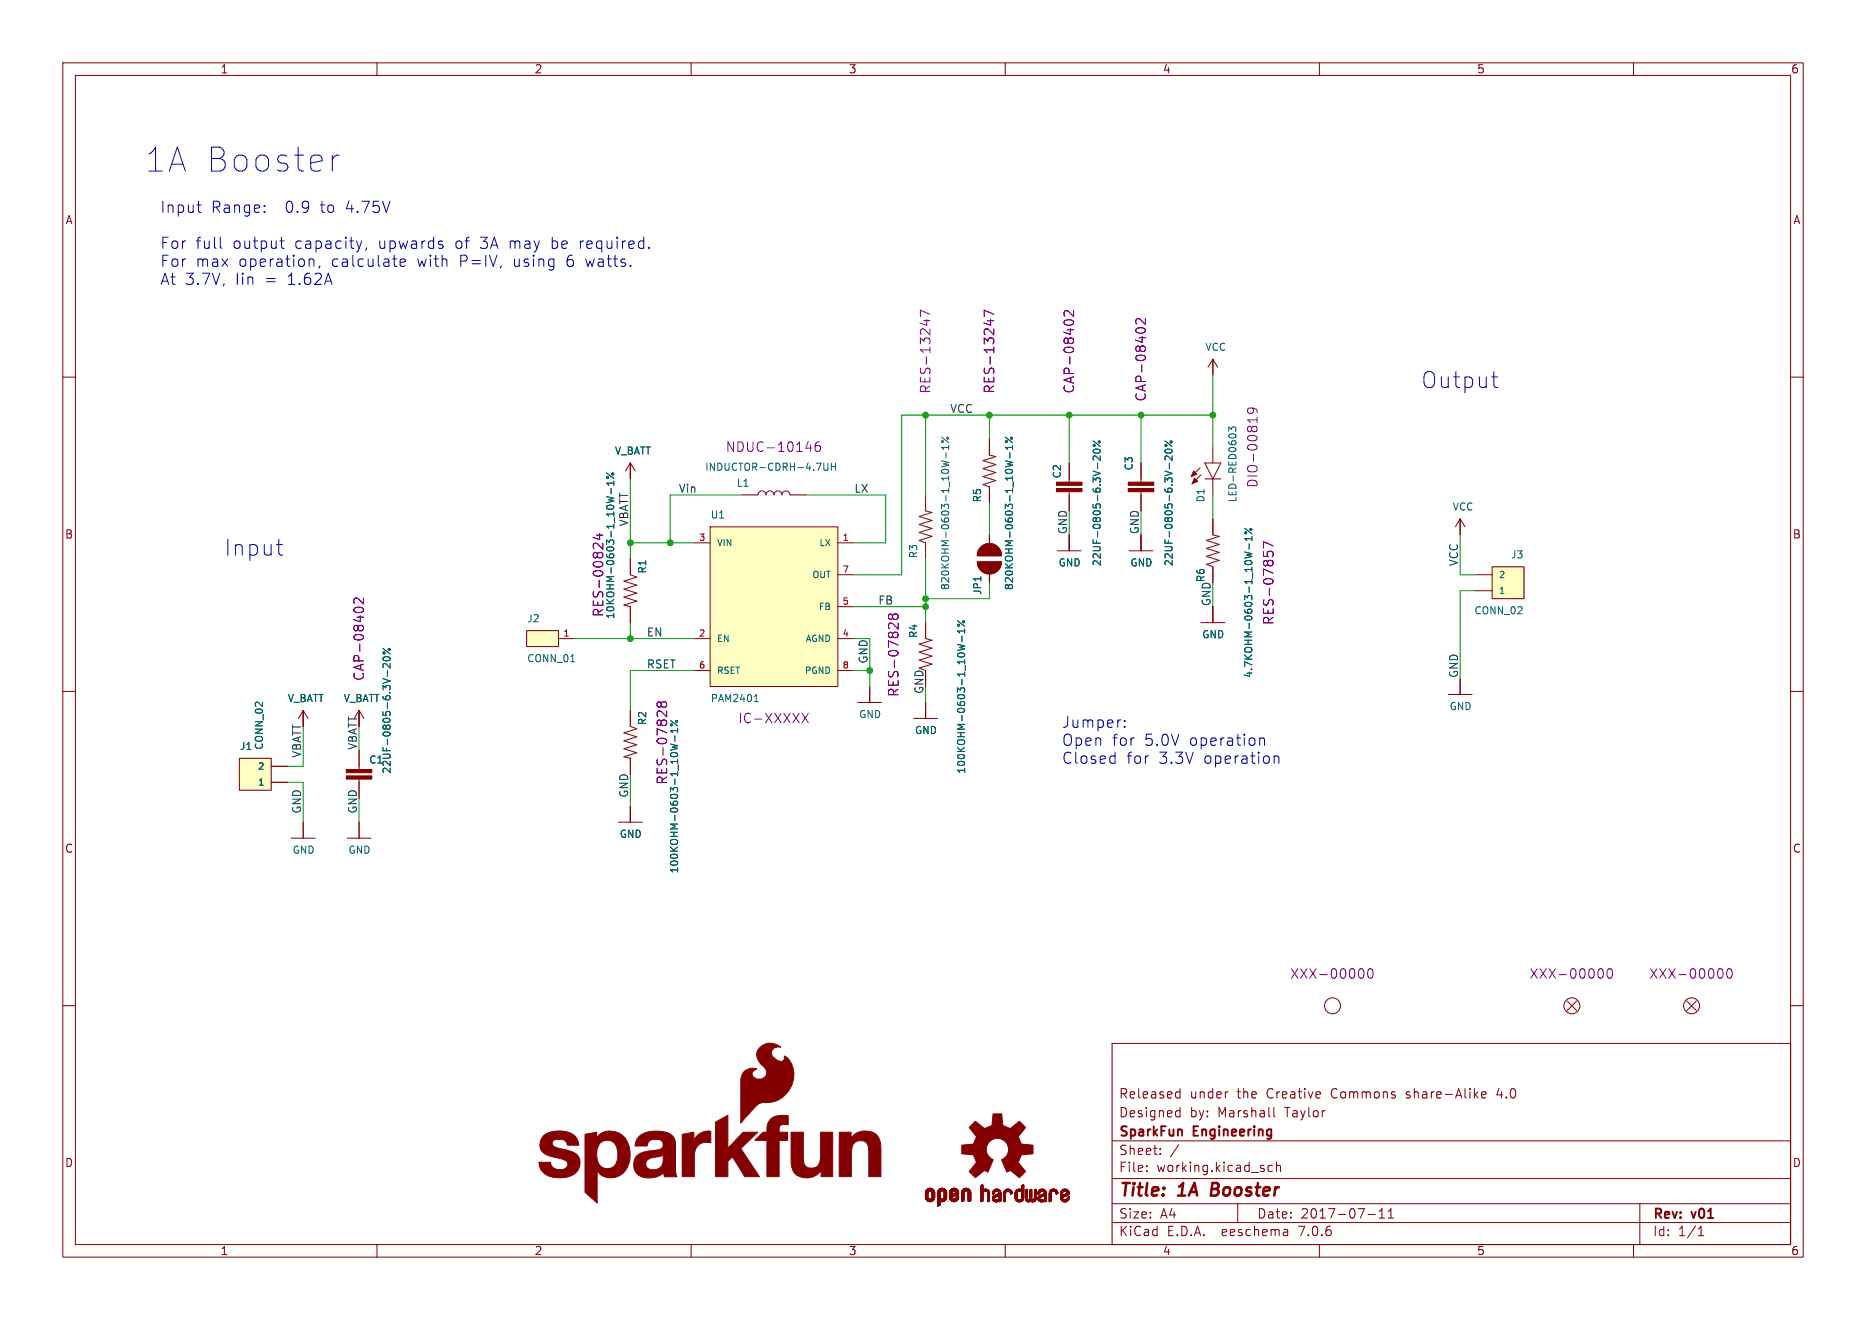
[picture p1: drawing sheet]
<svg xmlns="http://www.w3.org/2000/svg" width="297mm" height="210mm" viewBox="0 0 297 210" stroke-linecap="round" stroke-linejoin="round" font-family="sans-serif">
<defs><g id="words">
<text font-size="5.3" fill="#0000c2" x="22.9" y="27.7">1A Booster</text>
<g font-size="3.5" fill="#0000c2">
<text x="226.1" y="62">Output</text>
<text x="35.6" y="88.7">Input</text>
</g>
<g font-size="2.8" fill="#840000">
<text x="178" y="190.9">Title:</text>
<text x="187.7" y="190.9">1A</text>
<text x="193.6" y="190.9">Booster</text>
</g>
<g font-size="2.5" fill="#0000c2">
<text x="25.4" y="34">Input</text>
<text x="33.5" y="34">Range:</text>
<text x="45.4" y="34">0.9</text>
<text x="51.1" y="34">to</text>
<text x="55.2" y="34">4.75V</text>
<text x="25.4" y="39.7">For</text>
<text x="31.1" y="39.7">full</text>
<text x="37" y="39.7">output</text>
<text x="47" y="39.7">capacity,</text>
<text x="60.4" y="39.7">upwards</text>
<text x="72.6" y="39.7">of</text>
<text x="76.7" y="39.7">3A may</text>
<text x="88.2" y="39.7">be</text>
<text x="92.8" y="39.7">required.</text>
<text x="25.4" y="42.6">For</text>
<text x="25.4" y="45.5">At 3.7V,</text>
<text x="31.1" y="42.6">max</text>
<text x="37.5" y="45.5">Iin</text>
<text x="38" y="42.6">operation,</text>
<text x="42.2" y="45.5">=</text>
<text x="45.9" y="45.5">1.62A</text>
<text x="52.8" y="42.6">calculate</text>
<text x="66.5" y="42.6">with</text>
<text x="73.3" y="42.6">P=IV,</text>
<text x="82" y="42.6">using</text>
<text x="90.5" y="42.6">6</text>
<text x="93.7" y="42.6">watts.</text>
<text x="168.9" y="115.9">Jumper:</text>
<text x="168.9" y="118.8">Open</text>
<text x="177" y="118.8">for</text>
<text x="182.2" y="118.8">5.0V</text>
<text x="189.4" y="118.8">operation</text>
<text x="168.9" y="121.7">Closed</text>
<text x="179.3" y="121.7">for</text>
<text x="184.4" y="121.7">3.3V</text>
<text x="191.7" y="121.7">operation</text>
</g>
<g font-size="2.1" fill="#840084">
<text x="148.3" y="62.7" transform="rotate(-90 148.3 62.7)">RES-13247</text>
<text x="158.5" y="62.7" transform="rotate(-90 158.5 62.7)">RES-13247</text>
<text x="171.2" y="62.7" transform="rotate(-90 171.2 62.7)">CAP-08402</text>
<text x="182.6" y="64" transform="rotate(-90 182.6 64)">CAP-08402</text>
<text x="115.4" y="72.1">NDUC-10146</text>
<text x="200.4" y="77.7" transform="rotate(-90 200.4 77.7)">DIO-00819</text>
<text x="96.2" y="98.3" transform="rotate(-90 96.2 98.3)">RES-00824</text>
<text x="202.9" y="99.5" transform="rotate(-90 202.9 99.5)">RES-07857</text>
<text x="58.1" y="108.4" transform="rotate(-90 58.1 108.4)">CAP-08402</text>
<text x="143.2" y="111" transform="rotate(-90 143.2 111)">RES-07828</text>
<text x="117.4" y="115.3">IC-XXXXX</text>
<text x="106.4" y="124.9" transform="rotate(-90 106.4 124.9)">RES-07828</text>
<text x="205.3" y="155.9">XXX-00000</text>
<text x="243.4" y="155.9">XXX-00000</text>
<text x="262.4" y="155.9">XXX-00000</text>
</g>
<g font-size="2.1" fill="#840000">
<text x="178" y="178">Designed</text>
<text x="178" y="175">Released</text>
<text x="189.4" y="178">by:</text>
<text x="189.4" y="175">under</text>
<text x="193.9" y="178">Marshall</text>
<text x="197" y="175">the</text>
<text x="201.8" y="175">Creative</text>
<text x="204.7" y="178">Taylor</text>
<text x="212.1" y="175">Commons</text>
<text x="224.2" y="175">share-Alike</text>
<text x="238.8" y="175">4.0</text>
<text x="178" y="184">Sheet:</text>
<text x="178" y="181.2">SparkFun</text>
<text x="190" y="181.2">Engineering</text>
<text x="178" y="186.7">File:</text>
<text x="184.1" y="186.7">working.kicad_sch</text>
<text x="178" y="196.9">KiCad</text>
<text x="178" y="194.1">Size:</text>
<text x="184.7" y="194.1">A4</text>
<text x="185.7" y="196.9">E.D.A.</text>
<text x="194.6" y="196.9">eeschema</text>
<text x="200" y="194.1">Date:</text>
<text x="207" y="196.9">7.0.6</text>
<text x="207" y="194.1">2017-07-11</text>
<text x="263" y="194.3">Rev:</text>
<text x="263" y="196.9">Id:</text>
<text x="267.1" y="196.9">1/1</text>
<text x="269.4" y="194.3">v01</text>
</g>
<g font-size="1.8" fill="#840000">
<text x="35" y="11.9">1</text>
<text x="85" y="11.9">2</text>
<text x="135" y="11.9">3</text>
<text x="185" y="11.9">4</text>
<text x="235" y="11.9">5</text>
<text x="285" y="11.9">6</text>
<text x="10.3" y="35.9">A</text>
<text x="285.3" y="35.9">A</text>
<text x="10.3" y="85.9">B</text>
<text x="285.3" y="85.9">B</text>
<text x="147.1" y="110.5" transform="rotate(-90 147.1 110.5)">GND</text>
<text x="10.3" y="135.9">C</text>
<text x="285.3" y="135.9">C</text>
<text x="10.3" y="185.9">D</text>
<text x="285.3" y="185.9">D</text>
<text x="35" y="199.9">1</text>
<text x="85" y="199.9">2</text>
<text x="135" y="199.9">3</text>
<text x="185" y="199.9">4</text>
<text x="235" y="199.9">5</text>
<text x="285" y="199.9">6</text>
</g>
<g font-size="1.8" fill="#0f0f0f">
<text x="151.1" y="65.8">VCC</text>
<text x="100.1" y="83.8" transform="rotate(-90 100.1 83.8)">VBATT</text>
<text x="107.9" y="78.5">Vin</text>
<text x="135.9" y="78.5">LX</text>
<text x="169.9" y="85.1" transform="rotate(-90 169.9 85.1)">GND</text>
<text x="181.3" y="85.1" transform="rotate(-90 181.3 85.1)">GND</text>
<text x="232.1" y="90.2" transform="rotate(-90 232.1 90.2)">VCC</text>
<text x="102.9" y="101.3">EN</text>
<text x="139.7" y="96.3">FB</text>
<text x="192.8" y="96.5" transform="rotate(-90 192.8 96.5)">GND</text>
<text x="102.9" y="106.4">RSET</text>
<text x="138.2" y="105.7" transform="rotate(-90 138.2 105.7)">GND</text>
<text x="232.1" y="108" transform="rotate(-90 232.1 108)">GND</text>
<text x="56.9" y="119.4" transform="rotate(-90 56.9 119.4)">VBATT</text>
<text x="48" y="120.7" transform="rotate(-90 48 120.7)">VBATT</text>
<text x="48" y="129.5" transform="rotate(-90 48 129.5)">GND</text>
<text x="56.9" y="129.5" transform="rotate(-90 56.9 129.5)">GND</text>
<text x="100.1" y="127" transform="rotate(-90 100.1 127)">GND</text>
</g>
<g font-size="1.6" fill="#006464">
<text x="191.8" y="56">VCC</text>
<text x="97.8" y="72.5">V_BATT</text>
<text x="112.1" y="75.1">INDUCTOR-CDRH-4.7UH</text>
<text x="117.2" y="77.7">L1</text>
<text x="169.1" y="76.2" transform="rotate(-90 169.1 76.2)">C2</text>
<text x="180.5" y="74.9" transform="rotate(-90 180.5 74.9)">C3</text>
<text x="113" y="82.7">U1</text>
<text x="156.4" y="80" transform="rotate(-90 156.4 80)">R5</text>
<text x="191.9" y="80" transform="rotate(-90 191.9 80)">D1</text>
<text x="197" y="80" transform="rotate(-90 197 80)">LED-RED0603</text>
<text x="231.1" y="81.4">VCC</text>
<text x="146.2" y="88.9" transform="rotate(-90 146.2 88.9)">R3</text>
<text x="240.4" y="89">J3</text>
<text x="103.1" y="91.3" transform="rotate(-90 103.1 91.3)">R1</text>
<text x="151.3" y="94" transform="rotate(-90 151.3 94)">820KOHM-0603-1_10W-1%</text>
<text x="156.4" y="94.8" transform="rotate(-90 156.4 94.8)">JP1</text>
<text x="161.4" y="94" transform="rotate(-90 161.4 94)">820KOHM-0603-1_10W-1%</text>
<text x="168.4" y="90.3">GND</text>
<text x="175.4" y="90.2" transform="rotate(-90 175.4 90.2)">22UF-0805-6.3V-20%</text>
<text x="179.8" y="90.3">GND</text>
<text x="186.8" y="90.2" transform="rotate(-90 186.8 90.2)">22UF-0805-6.3V-20%</text>
<text x="191.9" y="92.7" transform="rotate(-90 191.9 92.7)">R6</text>
<text x="83.8" y="99.2">J2</text>
<text x="98" y="98.6" transform="rotate(-90 98 98.6)">10KOHM-0603-1_10W-1%</text>
<text x="146.2" y="101.6" transform="rotate(-90 146.2 101.6)">R4</text>
<text x="191.2" y="101.7">GND</text>
<text x="234.6" y="97.9">CONN_02</text>
<text x="83.8" y="105.6">CONN_01</text>
<text x="199.5" y="108" transform="rotate(-90 199.5 108)">4.7KOHM-0603-1_10W-1%</text>
<text x="45.7" y="111.9">V_BATT</text>
<text x="54.6" y="111.9">V_BATT</text>
<text x="113" y="111.9">PAM2401</text>
<text x="230.6" y="113.2">GND</text>
<text x="38.1" y="119.5">J1</text>
<text x="42.1" y="119.4" transform="rotate(-90 42.1 119.4)">CONN_02</text>
<text x="103.1" y="115.5" transform="rotate(-90 103.1 115.5)">R2</text>
<text x="136.6" y="114.4">GND</text>
<text x="145.5" y="117">GND</text>
<text x="58.7" y="121.7">C1</text>
<text x="62.4" y="123.2" transform="rotate(-90 62.4 123.2)">22UF-0805-6.3V-20%</text>
<text x="153.8" y="123.2" transform="rotate(-90 153.8 123.2)">100KOHM-0603-1_10W-1%</text>
<text x="46.5" y="136">GND</text>
<text x="55.4" y="136">GND</text>
<text x="98.5" y="133.5">GND</text>
<text x="108.1" y="139.1" transform="rotate(-90 108.1 139.1)">100KOHM-0603-1_10W-1%</text>
</g>
<g font-size="1.4" fill="#a90000">
<text x="111.1" y="86.1">3</text>
<text x="134" y="86.1">1</text>
<text x="134" y="91.2">7</text>
<text x="89.6" y="101.3">1</text>
<text x="111.1" y="101.3">2</text>
<text x="134" y="101.3">4</text>
<text x="134" y="96.3">5</text>
<text x="111.1" y="106.4">6</text>
<text x="134" y="106.4">8</text>
</g>
<g font-size="1.4" fill="#006464">
<text x="114" y="87.1">VIN</text>
<text x="130.3" y="87.1">LX</text>
<text x="129.2" y="92.2">OUT</text>
<text x="238.5" y="94.7">1</text>
<text x="238.5" y="92.2">2</text>
<text x="130.2" y="97.3">FB</text>
<text x="114" y="102.3">EN</text>
<text x="114" y="107.4">RSET</text>
<text x="128" y="107.4">PGND</text>
<text x="128.1" y="102.3">AGND</text>
<text x="40.9" y="125.2">1</text>
<text x="40.9" y="122.7">2</text>
</g>
</g></defs>
<g fill="none" stroke="#840000" stroke-width=".16">
<path d="M10 10h277v190h-277zM12 12h273v186h-273zM60 10v2M110 10v2M160 10v2M210 10v2M260 10v2M10 60h2M285 60h2M10 110h2M285 110h2M10 160h2"/>
<path d="M285 160h2M177 166h108v32h-108zM187.4 176.7l.4 .1M187.4 173.7l.4 .1M187.8 173.2v1.5M187.8 176.2v1.5M187.8 177.6l-.4 .1M187.8 174.6l-.4 .1M195.3 173.7h.2M202.7 176.2v1.3l.3 .2M235.8 174.2l.7-.1v-.3l-.5-.1-.2 .2 .1 .7h.6M60 198v2"/>
<path d="M110 198v2M160 198v2M177 194.5h108M177 191.5h108M177 187.5h108M177 181.5h108M182.5 186.3v.1M182.5 185.5v.1M184.7 183.6v.1M184.7 182.8v.1M187.6 182.1l-1.3 2M197 191.5v3"/>
<path d="M202.5 185.5l-.4-.1-.3 .3v.4l.2 .2h.5M203.2 185.5l.2-.1 .3 .1 .1 .9M203.2 184.9v1.5M204.9 195.7l.1 .9M205 196.5l-.2 .1M205 196h-.2M210 198v2M217.7 193.2h1.2M219.5 193.8h.9M219.5 192.7l.5-.4v1.5M221 193.8h.8M221 192.7l.4-.4v1.5"/>
<path d="M260 198v2M261 191.5v6.5M270.3 196.6h.9M270.3 195.5l.4-.4v1.5"/>
</g>
<path d="M193 188.2l-.3 2h.8" fill="none" stroke="#840000" stroke-width=".4"/>
<path d="M113 83.8h20.3v25.4h-20.3z" fill="#ffffc2"/>
<g fill="none" stroke="#840000" stroke-width=".16">
<path d="M193 57.2v2.5M193 57.2l-.7 1.2M193 57.2l.8 1.2M100.3 73.7v2.5M100.3 73.7l-.7 1.2M100.3 73.7l.8 1.2M118.1 78.7h2.5a.64 .64 0 0 1 .7-.6 .64 .64 0 0 1 .6 .6 .64 .64 0 0 1 .7-.6 .64 .64 0 0 1 .6 .6 .64 .64 0 0 1 .6-.6 .64 .64 0 0 1 .7 .6 .64 .64 0 0 1 .6-.6 .64 .64 0 0 1 .6 .6h2.6M147.3 78.7v2.6l1 .2-2 .7 2 .6-2 .6 2 .7-2 .6 2 .6-2 .7 1 .4v2.5M157.5 69.9v2.5l1 .2-2 .7 2 .6-2 .6 2 .7-2 .6 2 .7-2 .6 1 .4v2.5M170.2 73.7v3M170.2 78.2v3.1M181.6 73.7v3"/>
<path d="M181.6 78.2v3.1M191 74.4l-1.4 1.4M191.1 75.6l-1.4 1.4M191.8 76.2h2.5M191.8 73.7h2.5l-1.3 2.5zM193 71.1v2.6M193 76.2v2.5M100.3 88.9v2.5l1 .4-2 .7 2 .6-2 .6 2 .7-2 .6 2 .6-2 .7 1 .2v2.6M110.5 86.4h2.5M113 83.8h20.3v25.4h-20.3zM133.3 86.4h2.6M133.3 96.5h2.6"/>
<path d="M133.3 91.4h2.6M147.3 99.1v2.5l1 .3-2 .6 2 .6-2 .7 2 .6-2 .6 2 .7-2 .6M157.5 85.1v2.5M157.5 90.2v2.5M168.3 87.6h3.8M170.2 85.1v2.5M179.7 87.6h3.8M181.6 85.1v2.5M191.1 99.1h3.8M193 82.6v2.5l1.1 .2-2.1 .7 2.1 .6-2.1 .6 2.1 .7-2.1 .6 2.1 .7-2.1 .6 1 .4v2.5M193 96.5v2.6M232.4 82.6v2.5"/>
<path d="M232.4 82.6l-.8 1.2M232.4 82.6l.8 1.2M234.9 91.4h2.6M234.9 94h2.6M237.5 90.2h5.1v5.1h-5.1zM48.3 113v2.6M48.3 113l-.8 1.3M48.3 113l.7 1.3M57.1 113v2.6M57.1 119.4v3M57.1 113l-.7 1.3M57.1 113l.8 1.3"/>
<path d="M83.8 100.3h5.1v2.6h-5.1zM88.9 101.6h2.5M100.3 113v2.6l1 .4-2 .6 2 .6-2 .7 2 .6-2 .6 2 .7-2 .6 1 .3v2.5M110.5 101.6h2.5M110.5 106.7h2.5M133.3 101.6h2.6M133.3 106.7h2.6M136.5 111.8h3.8M138.4 109.2v2.6M145.4 114.3h3.8M147.3 111.8v2.5M230.5 110.5h3.8"/>
<path d="M232.4 108v2.5M38.1 120.7h5.1v5h-5.1zM43.2 124.5h2.5M43.2 121.9h2.5M46.4 133.4h3.8M48.3 130.8v2.6M55.2 133.4h3.9M57.1 124v3M57.1 130.8v2.6M98.4 130.8h3.8M100.3 128.3v2.5M249.4 159.3l1.6 1.5"/>
<path d="M251 159.3l-1.6 1.5M268.5 159.3l1.5 1.5M270 159.3l-1.5 1.5"/>
<circle cx="212.1" cy="160" r="1.27"/>
<circle cx="250.2" cy="160" r="1.27"/>
<circle cx="269.2" cy="160" r="1.27"/>
</g>
<g fill="none" stroke="#006464" stroke-width=".16">
<path d="M96.6 79l1.1 .3M96.6 75.2l1.1 .9M97.3 77.7v.9M97.7 76.6v.6M97.7 76.9h-1.1l.3 .3M131.8 73.7l-.1 1-.4 .1-.2-.2M132.3 73.7v1.1M132.3 74.2h.7M133 73.7v1.1M149.9 73.3l1.1 .3-.8 .2M149.9 69.6l1.1 .8M150.6 72v.9"/>
<path d="M151 70.9v.6M151 71.2h-1.1l.3 .3M160 73.3l1.2 .3-.9 .2M160 69.6l1.2 .8M160.7 72v.9M161.2 71.2h-1.2l.3 .3M161.2 70.9v.6M174 70.1l1.1 .9M174 71.6a.68 .68 0 0 1 1.1 .2 .65 .65 0 0 1-1.1-.1zM174.7 73.7v.9M175.1 72.5v.8l-.8-.8-.3 .3 .1 .4M185.4 70.1l1.2 .9"/>
<path d="M185.5 71.6a.68 .68 0 0 1 1.1 .2 .65 .65 0 0 1-1.2-.1zM186.1 73.7v.9M186.6 72.5v.8l-.9-.8-.3 .3 .1 .4M195.6 68.6v-.7l.4 .4 .1-.3h.5l.1 .2-.1 .4M152.4 98.8l1.1 .8M156.1 91.8v.6M198.1 87.8l1.2 .3M198.1 84.1l1.2 .8M198.8 86.5v.9M199.3 85.4v.6M199.3 85.7h-1.2l.3 .3M61 103.2l1.1 .8"/>
<path d="M61 104.6a.68 .68 0 0 1 1.1 .3 .65 .65 0 0 1-1.1-.2zM61.7 106.7v.9M62.1 105.6v.7l-.8-.7-.3 .2 .1 .4M90.8 105.3h.7M106.7 118.4l1.2 .2-.9 .3M106.7 116.3h1.2M106.7 114.6l1.2 .9M107.4 117.1v.8M107.9 115.9v.7M120 111.6h.7M120.2 110.8l.2-.3v1.1M152.4 102.5l1.1 .3-.8 .2"/>
<path d="M153.1 101.2v.9M153.5 100.1v.6M153.5 100.4h-1.1l.3 .3"/>
<circle cx="96.7" cy="76" r=".16"/>
<circle cx="97.5" cy="75.4" r=".16"/>
<circle cx="150" cy="70.3" r=".16"/>
<circle cx="150.8" cy="69.7" r=".16"/>
<circle cx="160.2" cy="70.3" r=".16"/>
<circle cx="161" cy="69.7" r=".16"/>
<circle cx="174.2" cy="70.9" r=".16"/>
<circle cx="175" cy="70.3" r=".16"/>
<circle cx="185.6" cy="70.9" r=".16"/>
<circle cx="186.4" cy="70.3" r=".16"/>
<circle cx="152.6" cy="99.5" r=".16"/>
<circle cx="153.4" cy="98.9" r=".16"/>
<circle cx="198.3" cy="84.8" r=".16"/>
<circle cx="199.1" cy="84.2" r=".16"/>
<circle cx="61.1" cy="103.9" r=".16"/>
<circle cx="61.9" cy="103.3" r=".16"/>
<circle cx="107.7" cy="114.8" r=".16"/>
</g>
<g fill="none" stroke="#840084" stroke-width=".16">
<path d="M147 51h1M147.5 50.8v.9M148 50l-1.5-.7v1.1M157.2 51h1M157.7 50.8v.9M158.2 50l-1.5-.7v1.1M169.4 51.2a.95 .95 0 0 1 1.5 0M170.9 49.4v1l-.9-.9a.41 .41 0 0 0-.6 .2v.4l.1 .2M180.8 52.5a.95 .95 0 0 1 1.5 0M182.3 50.7v.9l-.9-.8a.41 .41 0 0 0-.6 .2v.3l.1 .3M128.3 71.3h.9M129 70.8v1"/>
<path d="M130.4 70.3a.6 .6 0 0 0-.7 .6v.6l.2 .2 .4 .1 .2-.1 .1-.5-.2-.3h-.4l-.3 .3M199.2 64.9l.3 .3v.3l-.3 .3h-.3l-.3-.2v-.4l.1-.2a1.01 1.01 0 0 1 1.4 .4v.2M200.1 66.4v.8M56.3 97a.95 .95 0 0 1 1.5 0M57.8 95.1v1l-.8-.9a.41 .41 0 0 0-.7 .2v.4l.2 .2M94.9 85.1h1M95.4 84.9v1l-1-.4M95.9 86.4v1l-.8-.9a.41 .41 0 0 0-.7 .2M142.1 98l.3-.3 .4 .1 .1 .2v.4l-.3 .2-.4-.1-.1-.2M142.1 98l-.3-.3-.4 .3v.3l.3 .3 .4-.3M142.1 98v.3M142.9 99.1v1l-.8-.9a.41 .41 0 0 0-.7 .2"/>
<path d="M201.1 87.8v.7M201.7 88l.3-.3h.3l.3 .3M202.6 86.8l-1.5-.6v1M105.2 111.9l.3-.2h.5l.1 .2-.1 .5-.2 .1-.4-.1-.2-.2M105.2 111.9l-.3-.2-.3 .2v.3l.3 .3 .3-.3M105.2 111.9v.3M106.1 113.1v.9l-.9-.8a.41 .41 0 0 0-.6 .2M127.7 113.5l1 1.5M128.7 113.5l-1 1.5M216.7 154.1a.95 .95 0 0 1 0 1.5M217.8 154.3l.4-.2a.95 .95 0 0 1 0 1.5l-.4-.1a1.28 1.28 0 0 1 0-1.2zM254.8 154.1a.96 .96 0 0 1 0 1.5"/>
<path d="M255.9 154.3l.4-.2a.95 .95 0 0 1 0 1.5l-.4-.1a1.29 1.29 0 0 1 0-1.2zM273.9 154.1a.96 .96 0 0 1 0 1.5M275 154.3l.3-.2a.95 .95 0 0 1 0 1.5l-.3-.1a1.29 1.29 0 0 1 0-1.2z"/>
</g>
<g fill="#840000" stroke="#840000" stroke-width=".16">
<path d="M179.6 77.7h4v.5h-4z"/>
<path d="M179.6 76.7h4v.5h-4z"/>
<path d="M168.1 77.7h4.1v.5h-4.1z"/>
<path d="M168.1 76.7h4.1v.5h-4.1z"/>
<path d="M190 74.9l.5 .5-.9 .4z"/>
<path d="M190.1 76.1l.5 .5-.9 .4z"/>
<path d="M155.6 89.4h3.8a1.91 1.91 0 0 1-1.9 1.9 1.91 1.91 0 0 1-1.9-1.9z"/>
<path d="M98.3 183.7h2v.8l-.5 1.2-1.7-.8z"/>
<path d="M113.9 178.5l1.9-1.1v5.3l2.5-2.6h2.3l-2.7 2.6 3 4.5h-2.4l-1.9-3.2-.8 .8v2.4h-1.9z"/>
<path d="M103.3 183.1l1.2-.1 .2 1-1.1 .2z"/>
<path d="M108.6 180.5l1.8-.4v1.3a2.42 2.42 0 0 1 2.7-1.4v1.8h-.2a1.98 1.98 0 0 0-2.4 2.2v3.2h-1.9z"/>
<path d="M125.9 180.1h2v4.4a1.31 1.31 0 0 0 1.2 1.4 1.31 1.31 0 0 0 1.4-1.1l.1-1v-3.7h1.9v7.1h-1.8v-1a2.77 2.77 0 0 1-4.3 .4 5.4 5.4 0 0 1-.5-3.2z"/>
<path d="M133.6 180.1h1.9v1a2.76 2.76 0 0 1 4.2-.4 5.4 5.4 0 0 1 .5 3.2v3.3h-1.9v-2a7.8 7.8 0 0 0-.3-3.3 1.4 1.4 0 0 0-1.6-.3 1.4 1.4 0 0 0-.8 1.4l-.1 4.2h-1.9z"/>
<path d="M93.1 180.5l1.9-.4v.9a2.9 2.9 0 0 1 2.9-1 2.9 2.9 0 0 1 2.2 2.3l.2 1.4h-2v-.4a1.65 1.65 0 0 0-1-1.8 1.65 1.65 0 0 0-2 .6 3.3 3.3 0 0 0 .3 3.4 1.59 1.59 0 0 0 2.5-.6l1.7 .8a2.81 2.81 0 0 1-4.8 .6v5.1l-1.9-1.7z"/>
<path d="M86.5 180.7a4.4 4.4 0 0 1 5 0l.5 .9 .1 .6h-1.8a1.28 1.28 0 0 0-1.7-.9 .66 .66 0 0 0-.7 .6 .66 .66 0 0 0 .7 .7l.3 .1a6.7 6.7 0 0 1 3 1.1 2.23 2.23 0 0 1-1.6 3.5 4 4 0 0 1-4.2-1.2l-.3-1.2h1.8a1.53 1.53 0 0 0 2.5 .9 .69 .69 0 0 0 .3-.8 .69 .69 0 0 0-.6-.5l-.3-.1a7 7 0 0 1-3.1-1.1 1.9 1.9 0 0 1 .1-2.6z"/>
<path d="M122.7 178.1a3.4 3.4 0 0 1 2.4-.6h.4v1.4h-.3a.89 .89 0 0 0-1 .2 .89 .89 0 0 0-.2 1h1.3v1.3h-1.3v5.8h-1.9v-5.8h-1.9l.4-.5a1.55 1.55 0 0 1 1.2-.8 .26 .26 0 0 0 .3 0 .26 .26 0 0 0 0-.4v-.1a2.07 2.07 0 0 1 .6-1.5z"/>
<path d="M120.9 166.8a2.46 2.46 0 0 1 3.4-.2 1.01 1.01 0 0 0-1.3 .4 1.01 1.01 0 0 0 .2 1.3 1.19 1.19 0 0 0 1.5 .4l.1-.7a3.5 3.5 0 0 1 1.3 4.6 4.4 4.4 0 0 1-4.8 2.8 3.4 3.4 0 0 0-1.9 1.6l-1.5 1.7v-5.6a3.2 3.2 0 0 1 .5-2.6 1.9 1.9 0 0 1 2-.4 .78 .78 0 0 0-.7 .7 .78 .78 0 0 0 .7 .8 1.13 1.13 0 0 0 1.4-.4 1.13 1.13 0 0 0-.3-1.5 2.04 2.04 0 0 1-.6-2.9z"/>
<path d="M101.8 180.8a4.9 4.9 0 0 1 5.1-.2 2.48 2.48 0 0 1 .6 2.3v3.5l.2 .8h-1.3a.5 .5 0 0 1-.6 0 .5 .5 0 0 1-.2-.5v-.2a3.4 3.4 0 0 1-4.2 .2 2.13 2.13 0 0 1-.4-2.2 2.13 2.13 0 0 1 1.8-1.3l.5-.1 .3 1.1a.96 .96 0 0 0-.8 1.2 .96 .96 0 0 0 1.2 .7 1.56 1.56 0 0 0 1.6-1.8v-.6l-.9 .3-.2-1a1.01 1.01 0 0 0 1.1-.8 1.02 1.02 0 0 0-1.4-.9l-.8 .2-.2 .2-.2 .6h-1.9l.2-.9z"/>
<path d="M55.1 123.4h4.1v.6h-4.1z"/>
<path d="M55.1 122.4h4.1v.5h-4.1z"/>
<path d="M147.3 190.5h.4z"/>
<path d="M147.3 190.4l.4 .1z"/>
<path d="M147.3 190.4h.4z"/>
<path d="M147.3 190.3l.4 .1z"/>
<path d="M147.3 190.3h.4z"/>
<path d="M147.3 190.2l.4 .1z"/>
<path d="M147.3 190.2h.4z"/>
<path d="M147.3 190.1l.4 .1z"/>
<path d="M147.3 190.1h.4z"/>
<path d="M147.3 190l.4 .1z"/>
<path d="M147.3 190h.4z"/>
<path d="M147.3 189.9l.4 .1z"/>
<path d="M147.3 189.9h.4z"/>
<path d="M147.3 189.8l.4 .1z"/>
<path d="M147.3 189.8h.4z"/>
<path d="M147.3 189.7l.4 .1z"/>
<path d="M147.3 189.7h.4z"/>
<path d="M147.3 190.7h.5z"/>
<path d="M147.3 190.6l.5 .1z"/>
<path d="M147.3 190.6h.5z"/>
<path d="M147.3 190.6h.4z"/>
<path d="M147.3 190.5l.4 .1z"/>
<path d="M147.3 189.6l.4 .1z"/>
<path d="M147.3 189.6h.4z"/>
<path d="M147.3 189.6h.5z"/>
<path d="M147.3 190.7l.6 .1z"/>
<path d="M147.3 190.8h.6z"/>
<path d="M147.3 190.7h.6z"/>
<path d="M147.3 189.5l.5 .1z"/>
<path d="M147.3 189.5h.5z"/>
<path d="M147.3 189.5h.6z"/>
<path d="M147.4 190.8h.5z"/>
<path d="M147.4 189.5h.5z"/>
<path d="M147.4 189.4l.6 .1z"/>
<path d="M147.4 190.8h1.3z"/>
<path d="M147.4 190.8h.6z"/>
<path d="M147.4 189.4h1.3z"/>
<path d="M147.4 190.9h1.2z"/>
<path d="M147.4 190.9h1.3z"/>
<path d="M147.4 190.8l1.3 .1z"/>
<path d="M147.4 189.4h1.2z"/>
<path d="M147.4 189.3l1.2 .1z"/>
<path d="M147.4 189.3h1.2z"/>
<path d="M147.5 190.9h1.1z"/>
<path d="M147.5 189.3h1.1z"/>
<path d="M147.5 191h1.1z"/>
<path d="M147.5 190.9l1.1 .1z"/>
<path d="M147.5 191h1z"/>
<path d="M147.5 189.3h1z"/>
<path d="M147.5 189.2l1 .1z"/>
<path d="M147.5 189.2h1z"/>
<path d="M147.6 191h.9z"/>
<path d="M147.6 189.2h.9z"/>
<path d="M147.6 191l.9 .1z"/>
<path d="M147.6 191.1h.8z"/>
<path d="M147.6 189.2h.8z"/>
<path d="M147.7 191.1h.7z"/>
<path d="M147.7 189.2h.7z"/>
<path d="M147.7 189.1l.7 .1z"/>
<path d="M147.7 189.1h.7z"/>
<path d="M147.7 191.1h.6z"/>
<path d="M147.7 189.1h.6z"/>
<path d="M147.8 191.1h.5z"/>
<path d="M147.8 189.1h.5z"/>
<path d="M147.8 191.1l.4 .1z"/>
<path d="M147.9 191.2h.3z"/>
<path d="M147.9 189.1h.3z"/>
<path d="M147.9 191.2h.2z"/>
<path d="M148 189.1h.1z"/>
<path d="M148.1 189.4l.6 .1z"/>
<path d="M148.1 190.8h.6z"/>
<path d="M148.1 189.5h.6z"/>
<path d="M148.2 190.8h.5z"/>
<path d="M148.2 189.5h.5z"/>
<path d="M148.2 190.7l.5 .1z"/>
<path d="M148.2 190.7h.5z"/>
<path d="M148.3 190.7h.4z"/>
<path d="M148.3 189.5h.4z"/>
<path d="M148.3 189.6h.4z"/>
<path d="M148.3 189.5l.4 .1z"/>
<path d="M148.3 190.6l.4 .1z"/>
<path d="M148.3 190.6h.4z"/>
<path d="M148.3 189.6l.4 .1z"/>
<path d="M148.4 190.6h.4z"/>
<path d="M148.4 190.5l.4 .1z"/>
<path d="M148.4 190.5h.4z"/>
<path d="M148.4 190.4l.4 .1z"/>
<path d="M148.4 190.4h.4z"/>
<path d="M148.4 190.3l.4 .1z"/>
<path d="M148.4 190.3h.4z"/>
<path d="M148.4 190.2l.4 .1z"/>
<path d="M148.4 190.2h.4z"/>
<path d="M148.4 190.1l.4 .1z"/>
<path d="M148.4 190.1h.4z"/>
<path d="M148.4 190l.4 .1z"/>
<path d="M148.4 190h.4z"/>
<path d="M148.4 189.9l.4 .1z"/>
<path d="M148.4 189.9h.4z"/>
<path d="M148.4 189.8l.4 .1z"/>
<path d="M148.4 189.8h.4z"/>
<path d="M148.4 189.7l.4 .1z"/>
<path d="M148.4 189.7h.4z"/>
<path d="M149.2 191.8h.2z"/>
<path d="M149.2 191.8h.3z"/>
<path d="M149.2 191.8h.4z"/>
<path d="M149.2 191.7l.4 .1z"/>
<path d="M149.2 191.7h.4z"/>
<path d="M149.2 191.6l.4 .1z"/>
<path d="M149.2 191.6h.4z"/>
<path d="M149.2 191.5l.4 .1z"/>
<path d="M149.2 191.5h.4z"/>
<path d="M149.2 191.4l.4 .1z"/>
<path d="M149.2 191.4h.4z"/>
<path d="M149.2 191.3l.4 .1z"/>
<path d="M149.2 191.3h.4z"/>
<path d="M149.2 191.2l.4 .1z"/>
<path d="M149.2 191.2h.4z"/>
<path d="M149.2 191.1l.4 .1z"/>
<path d="M149.2 191.1h.5z"/>
<path d="M149.2 191.1h1.1z"/>
<path d="M149.2 191l1.2 .1z"/>
<path d="M149.2 191h1.2z"/>
<path d="M149.2 191h1.3z"/>
<path d="M149.2 190.9l1.3 .1z"/>
<path d="M149.2 190.9h1.3z"/>
<path d="M149.2 190.9h1.4z"/>
<path d="M149.2 190.8l1.4 .1z"/>
<path d="M149.2 190.8h1.4z"/>
<path d="M149.2 190.8h.7z"/>
<path d="M149.2 190.8h.6z"/>
<path d="M149.2 190.7l.6 .1z"/>
<path d="M149.2 190.7h.5z"/>
<path d="M149.2 190.7h.6z"/>
<path d="M149.2 190.6l.5 .1z"/>
<path d="M149.2 190.6h.5z"/>
<path d="M149.2 190.6h.4z"/>
<path d="M149.2 190.5l.4 .1z"/>
<path d="M149.2 190.5h.4z"/>
<path d="M149.2 190.4l.4 .1z"/>
<path d="M149.2 190.4h.4z"/>
<path d="M149.2 190.3l.4 .1z"/>
<path d="M149.2 190.3h.4z"/>
<path d="M149.2 190.2l.4 .1z"/>
<path d="M149.2 190.2h.4z"/>
<path d="M149.2 190.1l.4 .1z"/>
<path d="M149.2 190.1h.4z"/>
<path d="M149.2 190l.4 .1z"/>
<path d="M149.2 190h.4z"/>
<path d="M149.2 189.9l.4 .1z"/>
<path d="M149.2 189.9h.4z"/>
<path d="M149.2 189.8l.4 .1z"/>
<path d="M149.2 189.8h.4z"/>
<path d="M149.2 189.7l.4 .1z"/>
<path d="M149.2 189.7h.4z"/>
<path d="M149.2 189.6l.4 .1z"/>
<path d="M149.2 189.6h.4z"/>
<path d="M149.2 189.6h.5z"/>
<path d="M149.3 191.9h.1z"/>
<path d="M149.3 191.8l.1 .1z"/>
<path d="M149.3 189.6h.4z"/>
<path d="M149.3 189.5l.4 .1z"/>
<path d="M149.3 189.5h.4z"/>
<path d="M149.3 189.5h.5z"/>
<path d="M149.3 189.4l.6 .1z"/>
<path d="M149.3 189.4h1.3z"/>
<path d="M149.3 189.4h1.2z"/>
<path d="M149.4 189.4h1.1z"/>
<path d="M149.4 189.3l1.1 .1z"/>
<path d="M149.4 189.3h1.1z"/>
<path d="M149.4 189.3h1z"/>
<path d="M149.5 189.2l.9 .1z"/>
<path d="M149.5 189.2h.9z"/>
<path d="M149.5 189.2h.8z"/>
<path d="M149.6 189.2h.7z"/>
<path d="M149.6 189.1l.7 .1z"/>
<path d="M149.6 189.1h.7z"/>
<path d="M149.7 191.1h.5z"/>
<path d="M149.7 189.1h.5z"/>
<path d="M149.7 191.1l.5 .1z"/>
<path d="M149.8 189.1h.3z"/>
<path d="M149.8 191.2h.3z"/>
<path d="M149.8 189.1h.2z"/>
<path d="M149.9 191.2h.1z"/>
<path d="M150 190.8h.6z"/>
<path d="M150 189.4l.6 .1z"/>
<path d="M150.1 190.8h.5z"/>
<path d="M150.1 189.5h.5z"/>
<path d="M150.1 190.7l.5 .1z"/>
<path d="M150.1 190.7h.5z"/>
<path d="M150.2 190.7h.4z"/>
<path d="M150.2 189.5h.4z"/>
<path d="M150.2 189.5l.4 .1z"/>
<path d="M150.2 190.6l.4 .1z"/>
<path d="M150.2 189.6h.4z"/>
<path d="M150.2 190.6h.4z"/>
<path d="M150.2 190.6h.5z"/>
<path d="M150.2 189.6h.5z"/>
<path d="M150.3 190.6h.4z"/>
<path d="M150.3 189.7h.4z"/>
<path d="M150.3 189.6l.4 .1z"/>
<path d="M150.3 189.6h.4z"/>
<path d="M150.3 190.5l.4 .1z"/>
<path d="M150.3 190.5h.4z"/>
<path d="M150.3 190.4l.4 .1z"/>
<path d="M150.3 190.4h.4z"/>
<path d="M150.3 190.3l.4 .1z"/>
<path d="M150.3 190.3h.4z"/>
<path d="M150.3 190.2l.4 .1z"/>
<path d="M150.3 190.2h.4z"/>
<path d="M150.3 190.1l.4 .1z"/>
<path d="M150.3 190.1h.4z"/>
<path d="M150.3 190l.4 .1z"/>
<path d="M150.3 190h.4z"/>
<path d="M150.3 189.9l.4 .1z"/>
<path d="M150.3 189.9h.4z"/>
<path d="M150.3 189.8l.4 .1z"/>
<path d="M150.3 189.8h.4z"/>
<path d="M150.3 189.7l.4 .1z"/>
<path d="M151.1 190.6h.4z"/>
<path d="M151.1 190.6h.5z"/>
<path d="M151.1 190.5l.4 .1z"/>
<path d="M151.1 190.5h.4z"/>
<path d="M151.1 190.4l.5 .1z"/>
<path d="M151.1 190.4h.5z"/>
<path d="M151.1 190.4h.6z"/>
<path d="M151.1 190.3l.7 .1z"/>
<path d="M151.1 190.3h.7z"/>
<path d="M151.1 190.3h.8z"/>
<path d="M151.1 190.3h.9z"/>
<path d="M151.1 190.2l.9 .1z"/>
<path d="M151.1 190.2h.9z"/>
<path d="M151.1 190.2h1z"/>
<path d="M151.1 190.2h1.1z"/>
<path d="M151.1 190.1l1.1 .1z"/>
<path d="M151.1 190.1h1.1z"/>
<path d="M151.1 190.1h1.2z"/>
<path d="M151.1 190.1h1.3z"/>
<path d="M151.1 190l1.3 .1z"/>
<path d="M151.1 190h1.4z"/>
<path d="M151.1 190h1.5z"/>
<path d="M151.1 190h.4z"/>
<path d="M151.1 189.9l.4 .1z"/>
<path d="M151.1 189.9h.4z"/>
<path d="M151.1 189.8l.4 .1z"/>
<path d="M151.1 189.8h.4z"/>
<path d="M151.1 189.7l.4 .1z"/>
<path d="M151.1 189.7h.4z"/>
<path d="M151.1 189.6l.5 .1z"/>
<path d="M151.1 189.6h.5z"/>
<path d="M151.2 190.7h.4z"/>
<path d="M151.2 190.7h.5z"/>
<path d="M151.2 190.6l.4 .1z"/>
<path d="M151.2 190.6h.4z"/>
<path d="M151.2 189.6h.4z"/>
<path d="M151.2 189.5l.4 .1z"/>
<path d="M151.2 189.5h.4z"/>
<path d="M151.2 190.8h.5z"/>
<path d="M151.2 190.7l.5 .1z"/>
<path d="M151.2 189.5h.5z"/>
<path d="M151.2 190.8h.6z"/>
<path d="M151.2 190.8h1.3z"/>
<path d="M151.2 189.4l.6 .1z"/>
<path d="M151.2 190.9h1.3z"/>
<path d="M151.2 190.8l1.3 .1z"/>
<path d="M151.2 189.4h1.3z"/>
<path d="M151.3 190.9h1.2z"/>
<path d="M151.3 189.4h1.2z"/>
<path d="M151.3 190.9h1.1z"/>
<path d="M151.3 189.3l1.2 .1z"/>
<path d="M151.3 189.3h1.2z"/>
<path d="M151.3 190.9l1.1 .1z"/>
<path d="M151.3 189.3h1.1z"/>
<path d="M151.3 191h1.1z"/>
<path d="M151.4 191h.9z"/>
<path d="M151.4 189.3h1z"/>
<path d="M151.4 189.2l.9 .1z"/>
<path d="M151.4 189.2h.9z"/>
<path d="M151.4 191.1h.8z"/>
<path d="M151.4 191l.9 .1z"/>
<path d="M151.5 191.1h.7z"/>
<path d="M151.5 189.2h.7z"/>
<path d="M151.5 189.2h.8z"/>
<path d="M151.5 189.1l.7 .1z"/>
<path d="M151.5 189.1h.7z"/>
<path d="M151.6 191.1h.6z"/>
<path d="M151.6 189.1h.5z"/>
<path d="M151.6 191.1h.5z"/>
<path d="M151.6 190h1z"/>
<path d="M151.7 191.1l.4 .1z"/>
<path d="M151.7 190h.9z"/>
<path d="M151.7 191.2h.3z"/>
<path d="M151.7 189.1h.3z"/>
<path d="M151.7 189.9l.9 .1z"/>
<path d="M151.8 189.9h.8z"/>
<path d="M151.8 189.1h.1z"/>
<path d="M151.9 189.9h.7z"/>
<path d="M151.9 189.4l.6 .1z"/>
<path d="M151.9 190.8h.6z"/>
<path d="M151.9 189.8l.7 .1z"/>
<path d="M152 190.8h.5z"/>
<path d="M152 189.8h.6z"/>
<path d="M152 189.5h.5z"/>
<path d="M152 190.7l.5 .1z"/>
<path d="M152 189.5h.6z"/>
<path d="M152 190.7h.5z"/>
<path d="M152.1 190.7h.5z"/>
<path d="M152.1 189.5h.5z"/>
<path d="M152.1 189.8h.5z"/>
<path d="M152.1 189.6h.5z"/>
<path d="M152.1 189.5l.5 .1z"/>
<path d="M152.1 190.6l.5 .1z"/>
<path d="M152.1 190.6h.5z"/>
<path d="M152.1 189.7l.5 .1z"/>
<path d="M152.1 189.7h.5z"/>
<path d="M152.1 189.6l.5 .1z"/>
<path d="M152.2 190.6h.4z"/>
<path d="M152.2 189.7h.4z"/>
<path d="M152.2 190.5l.4 .1z"/>
<path d="M152.2 190.5h.4z"/>
<path d="M152.2 190.4l.4 .1z"/>
<path d="M152.2 190.4h.4z"/>
<path d="M152.3 190.4h.3z"/>
<path d="M152.3 190.3l.3 .1z"/>
<path d="M152.3 190.3h.3z"/>
<path d="M152.4 190.3h.2z"/>
<path d="M152.5 190.3h.1z"/>
<path d="M153 191.1h.3z"/>
<path d="M153 191.1h.4z"/>
<path d="M153 191l.4 .1z"/>
<path d="M153 191h.4z"/>
<path d="M153 190.9l.4 .1z"/>
<path d="M153 190.9h.4z"/>
<path d="M153 190.8l.4 .1z"/>
<path d="M153 190.8h.4z"/>
<path d="M153 190.7l.4 .1z"/>
<path d="M153 190.7h.4z"/>
<path d="M153 190.6l.4 .1z"/>
<path d="M153 190.6h.4z"/>
<path d="M153 190.5l.4 .1z"/>
<path d="M153 190.5h.4z"/>
<path d="M153 190.4l.4 .1z"/>
<path d="M153 190.4h.4z"/>
<path d="M153 190.3l.4 .1z"/>
<path d="M153 190.3h.4z"/>
<path d="M153 190.2l.4 .1z"/>
<path d="M153 190.2h.4z"/>
<path d="M153 190.1l.4 .1z"/>
<path d="M153 190.1h.4z"/>
<path d="M153 190l.4 .1z"/>
<path d="M153 190h.4z"/>
<path d="M153 189.9l.4 .1z"/>
<path d="M153 189.9h.4z"/>
<path d="M153 189.8l.4 .1z"/>
<path d="M153 189.8h.4z"/>
<path d="M153 189.7l.4 .1z"/>
<path d="M153 189.7h.4z"/>
<path d="M153.1 191.1h.1z"/>
<path d="M153.1 191.1h.2z"/>
<path d="M153.1 189.7h.3z"/>
<path d="M153.1 189.6l.4 .1z"/>
<path d="M153.1 189.6h.4z"/>
<path d="M153.1 191.1l.1 .1z"/>
<path d="M153.1 189.5l.4 .1z"/>
<path d="M153.1 189.5h.4z"/>
<path d="M153.1 189.5h.5z"/>
<path d="M153.1 189.5h.6z"/>
<path d="M153.1 189.4l.6 .1z"/>
<path d="M153.1 189.4h1.3z"/>
<path d="M153.2 189.4h1.2z"/>
<path d="M153.2 189.3l1.2 .1z"/>
<path d="M153.2 189.3h1.2z"/>
<path d="M153.2 189.3h1.1z"/>
<path d="M153.3 189.3h1z"/>
<path d="M153.3 189.2l1 .1z"/>
<path d="M153.3 189.2h1z"/>
<path d="M153.3 189.2h.9z"/>
<path d="M153.4 189.2h.8z"/>
<path d="M153.4 189.1l.7 .1z"/>
<path d="M153.4 189.1h.7z"/>
<path d="M153.5 189.1h.5z"/>
<path d="M153.6 189.1h.3z"/>
<path d="M153.7 189.1h.2z"/>
<path d="M153.8 189.4l.6 .1z"/>
<path d="M153.9 189.5h.5z"/>
<path d="M153.9 189.5h.6z"/>
<path d="M154 189.5h.5z"/>
<path d="M154 189.6h.5z"/>
<path d="M154 189.5l.5 .1z"/>
<path d="M154.1 189.6h.4z"/>
<path d="M154.1 191.1h.3z"/>
<path d="M154.1 191.1h.4z"/>
<path d="M154.1 191l.4 .1z"/>
<path d="M154.1 191h.4z"/>
<path d="M154.1 190.9l.4 .1z"/>
<path d="M154.1 190.9h.4z"/>
<path d="M154.1 190.8l.4 .1z"/>
<path d="M154.1 190.8h.4z"/>
<path d="M154.1 190.7l.4 .1z"/>
<path d="M154.1 190.7h.4z"/>
<path d="M154.1 190.6l.4 .1z"/>
<path d="M154.1 190.6h.4z"/>
<path d="M154.1 190.5l.4 .1z"/>
<path d="M154.1 190.5h.4z"/>
<path d="M154.1 190.4l.4 .1z"/>
<path d="M154.1 190.4h.4z"/>
<path d="M154.1 190.3l.4 .1z"/>
<path d="M154.1 190.3h.4z"/>
<path d="M154.1 190.2l.4 .1z"/>
<path d="M154.1 190.2h.4z"/>
<path d="M154.1 190.1l.4 .1z"/>
<path d="M154.1 190.1h.4z"/>
<path d="M154.1 190l.4 .1z"/>
<path d="M154.1 190h.4z"/>
<path d="M154.1 189.9l.4 .1z"/>
<path d="M154.1 189.9h.4z"/>
<path d="M154.1 189.8l.4 .1z"/>
<path d="M154.1 189.8h.4z"/>
<path d="M154.1 189.7l.4 .1z"/>
<path d="M154.1 189.7h.4z"/>
<path d="M154.1 189.6l.4 .1z"/>
<path d="M154.1 191.1h.2z"/>
<path d="M154.2 191.1l.1 .1z"/>
<path d="M156.2 191.2h.1z"/>
<path d="M156.2 191.1l.1 .1z"/>
<path d="M156.2 191.1h.1z"/>
<path d="M156.2 191.1h.2z"/>
<path d="M156.2 191l.2 .1z"/>
<path d="M156.2 191h.2z"/>
<path d="M156.2 190.9l.2 .1z"/>
<path d="M156.2 190.9h.2z"/>
<path d="M156.2 190.8l.2 .1z"/>
<path d="M156.2 190.8h.2z"/>
<path d="M156.2 190.7l.2 .1z"/>
<path d="M156.2 190.7h.2z"/>
<path d="M156.2 190.6l.2 .1z"/>
<path d="M156.2 190.6h.2z"/>
<path d="M156.2 190.5l.2 .1z"/>
<path d="M156.2 190.5h.2z"/>
<path d="M156.2 190.4l.2 .1z"/>
<path d="M156.2 190.4h.2z"/>
<path d="M156.2 190.3l.2 .1z"/>
<path d="M156.2 190.3h.2z"/>
<path d="M156.2 190.2l.2 .1z"/>
<path d="M156.2 190.2h.2z"/>
<path d="M156.2 190.1l.2 .1z"/>
<path d="M156.2 190.1h.2z"/>
<path d="M156.2 190l.2 .1z"/>
<path d="M156.2 190h.2z"/>
<path d="M156.2 189.9l.2 .1z"/>
<path d="M156.2 189.9h.2z"/>
<path d="M156.2 189.8l.2 .1z"/>
<path d="M156.2 189.8h.2z"/>
<path d="M156.2 189.8h.3z"/>
<path d="M156.2 189.7l.3 .1z"/>
<path d="M156.2 189.7h.3z"/>
<path d="M156.2 189.6l.3 .1z"/>
<path d="M156.2 189.6h.3z"/>
<path d="M156.2 189.6h.4z"/>
<path d="M156.2 189.5l.4 .1z"/>
<path d="M156.2 189.5h.4z"/>
<path d="M156.2 189.5h.5z"/>
<path d="M156.2 189.5h.6z"/>
<path d="M156.2 189.5h1.2z"/>
<path d="M156.2 189.4l1.2 .1z"/>
<path d="M156.2 189.4h1.2z"/>
<path d="M156.2 189.4h1.1z"/>
<path d="M156.2 189.3l1.1 .1z"/>
<path d="M156.2 189.3h1.1z"/>
<path d="M156.2 189.3h1z"/>
<path d="M156.2 189.3h.9z"/>
<path d="M156.2 189.3h.3z"/>
<path d="M156.2 189.2l.3 .1z"/>
<path d="M156.2 189.2h.2z"/>
<path d="M156.2 189.1l.2 .1z"/>
<path d="M156.2 189.1h.2z"/>
<path d="M156.2 189l.2 .1z"/>
<path d="M156.2 189h.2z"/>
<path d="M156.2 188.9l.2 .1z"/>
<path d="M156.2 188.9h.2z"/>
<path d="M156.2 188.8l.2 .1z"/>
<path d="M156.2 188.8h.2z"/>
<path d="M156.2 188.7l.2 .1z"/>
<path d="M156.2 188.7h.2z"/>
<path d="M156.2 188.6l.2 .1z"/>
<path d="M156.2 188.6h.2z"/>
<path d="M156.3 188.5l.1 .1z"/>
<path d="M156.3 188.5h.1z"/>
<path d="M156.6 189.3h.5z"/>
<path d="M156.6 189.2l.5 .1z"/>
<path d="M156.6 189.2h.5z"/>
<path d="M156.7 189.2h.3z"/>
<path d="M156.8 189.2h.1z"/>
<path d="M156.9 189.5h.5z"/>
<path d="M157 189.5h.4z"/>
<path d="M157.1 189.6h.4z"/>
<path d="M157.1 189.5l.4 .1z"/>
<path d="M157.1 189.6l.4 .1z"/>
<path d="M157.2 189.7h.3z"/>
<path d="M157.2 189.9h.3z"/>
<path d="M157.2 189.8l.3 .1z"/>
<path d="M157.2 189.8h.3z"/>
<path d="M157.2 189.7l.3 .1z"/>
<path d="M157.3 191.2h.1z"/>
<path d="M157.3 191.1l.1 .1z"/>
<path d="M157.3 191.1h.1z"/>
<path d="M157.3 191.1h.2z"/>
<path d="M157.3 191l.2 .1z"/>
<path d="M157.3 191h.2z"/>
<path d="M157.3 190.9l.2 .1z"/>
<path d="M157.3 190.9h.2z"/>
<path d="M157.3 190.8l.2 .1z"/>
<path d="M157.3 190.8h.2z"/>
<path d="M157.3 190.7l.2 .1z"/>
<path d="M157.3 190.7h.2z"/>
<path d="M157.3 190.6l.2 .1z"/>
<path d="M157.3 190.6h.2z"/>
<path d="M157.3 190.5l.2 .1z"/>
<path d="M157.3 190.5h.2z"/>
<path d="M157.3 190.4l.2 .1z"/>
<path d="M157.3 190.4h.2z"/>
<path d="M157.3 190.3l.2 .1z"/>
<path d="M157.3 190.3h.2z"/>
<path d="M157.3 190.2l.2 .1z"/>
<path d="M157.3 190.2h.2z"/>
<path d="M157.3 190.1l.2 .1z"/>
<path d="M157.3 190.1h.2z"/>
<path d="M157.3 190l.2 .1z"/>
<path d="M157.3 190h.2z"/>
<path d="M157.3 189.9l.2 .1z"/>
<path d="M157.3 189.9h.2z"/>
<path d="M158 190.7l.3 .1z"/>
<path d="M158 190.8h.3z"/>
<path d="M158 190.7h.3z"/>
<path d="M158 190.7h.2z"/>
<path d="M158 190.6l.3 .1z"/>
<path d="M158 190.6h.3z"/>
<path d="M158 189.9l.1 .1z"/>
<path d="M158 189.9h.2z"/>
<path d="M158 189.8l.2 .1z"/>
<path d="M158 189.8h.2z"/>
<path d="M158 190.9h.4z"/>
<path d="M158 190.9h.3z"/>
<path d="M158 190.8l.3 .1z"/>
<path d="M158 190.5l.3 .1z"/>
<path d="M158 190.5h.3z"/>
<path d="M158 190.5h.4z"/>
<path d="M158 190h.1z"/>
<path d="M158 189.8h.3z"/>
<path d="M158 189.7l.3 .1z"/>
<path d="M158 189.7h.3z"/>
<path d="M158 190.9h.5z"/>
<path d="M158 190.9h.8z"/>
<path d="M158 190.4l.4 .1z"/>
<path d="M158 190.4h.4z"/>
<path d="M158 190.4h.5z"/>
<path d="M158 189.6l.3 .1z"/>
<path d="M158 189.6h.3z"/>
<path d="M158 189.6h.4z"/>
<path d="M158 191h.8z"/>
<path d="M158 190.9l.8 .1z"/>
<path d="M158 190.4h.6z"/>
<path d="M158.1 191h.7z"/>
<path d="M158.1 190.4h.5z"/>
<path d="M158.1 190.3l.6 .1z"/>
<path d="M158.1 189.5l.3 .1z"/>
<path d="M158.1 189.5h.3z"/>
<path d="M158.1 190.3h.6z"/>
<path d="M158.1 189.5h.4z"/>
<path d="M158.1 189.5h.5z"/>
<path d="M158.1 191l.7 .1z"/>
<path d="M158.1 190.3h.7z"/>
<path d="M158.1 189.5h1.1z"/>
<path d="M158.1 191.1h.7z"/>
<path d="M158.1 189.4l1.1 .1z"/>
<path d="M158.1 189.4h1.1z"/>
<path d="M158.2 191.1h.7z"/>
<path d="M158.2 190.3h.7z"/>
<path d="M158.2 189.4h.9z"/>
<path d="M158.2 190.2l.7 .1z"/>
<path d="M158.2 190.2h.7z"/>
<path d="M158.2 189.3l.9 .1z"/>
<path d="M158.2 190.2h1.1z"/>
<path d="M158.2 189.3h.8z"/>
<path d="M158.2 189.3h.9z"/>
<path d="M158.3 191.1h.5z"/>
<path d="M158.3 189.3h.7z"/>
<path d="M158.3 191.1l.5 .1z"/>
<path d="M158.3 190.2h1z"/>
<path d="M158.3 191.2h.5z"/>
<path d="M158.4 191.2h.4z"/>
<path d="M158.4 190.2h.9z"/>
<path d="M158.4 189.2l.5 .1z"/>
<path d="M158.4 189.3h.5z"/>
<path d="M158.4 190.1l.9 .1z"/>
<path d="M158.4 189.2h.5z"/>
<path d="M158.4 190.1h.9z"/>
<path d="M158.5 189.2h.3z"/>
<path d="M158.5 190.1h.8z"/>
<path d="M158.6 190.9h.2z"/>
<path d="M158.6 190.1h.7z"/>
<path d="M158.6 189.2h.1z"/>
<path d="M158.6 190l.7 .1z"/>
<path d="M158.7 190h.6z"/>
<path d="M158.7 189.5h.5z"/>
<path d="M154.3 179.4l.9-1 1.5 1.2 1.2-.5 .2-1.9h1.3l.2 1.9 1.2 .5 1.5-1.2 .9 1-1.1 1.4 .5 1.2 1.8 .2v1.4l-1.8 .1-.5 1.2 1.1 1.5-.9 1-1.5-1.2-.6 .3-.8-2a1.77 1.77 0 0 0 .8-2.7 1.77 1.77 0 0 0-2.9 0 1.77 1.77 0 0 0 .8 2.7l-.8 2-.6-.3-1.5 1.2-.9-1 1.1-1.5-.5-1.2-1.8-.1v-1.4l1.8-.2 .5-1.2z"/>
<path d="M158.8 190h.5z"/>
<path d="M158.8 189.5h.4z"/>
<path d="M158.9 189.6h.3z"/>
<path d="M158.9 189.5l.3 .1z"/>
<path d="M158.9 189.9l.4 .1z"/>
<path d="M158.9 189.9h.4z"/>
<path d="M158.9 189.6h.4z"/>
<path d="M159 190.2h.3z"/>
<path d="M159 189.9h.3z"/>
<path d="M159 189.7h.3z"/>
<path d="M159 189.6l.3 .1z"/>
<path d="M159 190.2l.3 .1z"/>
<path d="M159 191.2h.2z"/>
<path d="M159 191.1l.2 .1z"/>
<path d="M159 191.1h.2z"/>
<path d="M159 191.1h.3z"/>
<path d="M159 191l.3 .1z"/>
<path d="M159 191h.3z"/>
<path d="M159 190.9l.3 .1z"/>
<path d="M159 190.9h.3z"/>
<path d="M159 190.8l.3 .1z"/>
<path d="M159 190.8h.3z"/>
<path d="M159 190.7l.3 .1z"/>
<path d="M159 190.7h.3z"/>
<path d="M159 190.6l.3 .1z"/>
<path d="M159 190.6h.3z"/>
<path d="M159 190.5l.3 .1z"/>
<path d="M159 190.5h.3z"/>
<path d="M159 190.4l.3 .1z"/>
<path d="M159 190.4h.3z"/>
<path d="M159 190.3l.3 .1z"/>
<path d="M159 190.3h.3z"/>
<path d="M159 189.8l.3 .1z"/>
<path d="M159 189.8h.3z"/>
<path d="M159 189.7l.3 .1z"/>
<path d="M159 191.2h.1z"/>
<path d="M159.8 191.2h.1z"/>
<path d="M159.8 191.1l.1 .1z"/>
<path d="M159.8 191.1h.1z"/>
<path d="M159.8 191.1h.2z"/>
<path d="M159.8 191l.2 .1z"/>
<path d="M159.8 191h.2z"/>
<path d="M159.8 190.9l.2 .1z"/>
<path d="M159.8 190.9h.2z"/>
<path d="M159.8 190.8l.2 .1z"/>
<path d="M159.8 190.8h.2z"/>
<path d="M159.8 190.7l.2 .1z"/>
<path d="M159.8 190.7h.2z"/>
<path d="M159.8 190.6l.2 .1z"/>
<path d="M159.8 190.6h.2z"/>
<path d="M159.8 190.5l.2 .1z"/>
<path d="M159.8 190.5h.2z"/>
<path d="M159.8 190.4l.2 .1z"/>
<path d="M159.8 190.4h.2z"/>
<path d="M159.8 190.3l.2 .1z"/>
<path d="M159.8 190.3h.2z"/>
<path d="M159.8 190.2l.2 .1z"/>
<path d="M159.8 190.2h.2z"/>
<path d="M159.8 190.1l.2 .1z"/>
<path d="M159.8 190.1h.2z"/>
<path d="M159.8 190l.2 .1z"/>
<path d="M159.8 190h.2z"/>
<path d="M159.8 189.9l.2 .1z"/>
<path d="M159.8 189.9h.2z"/>
<path d="M159.8 189.8l.2 .1z"/>
<path d="M159.8 189.8h.2z"/>
<path d="M159.8 189.8h.3z"/>
<path d="M159.8 189.7l.3 .1z"/>
<path d="M159.8 189.7h.3z"/>
<path d="M159.8 189.6l.3 .1z"/>
<path d="M159.8 189.6h.3z"/>
<path d="M159.8 189.6h.4z"/>
<path d="M159.8 189.5l.4 .1z"/>
<path d="M159.8 189.5h.4z"/>
<path d="M159.8 189.5h.5z"/>
<path d="M159.9 189.5h.5z"/>
<path d="M159.9 189.5h1.1z"/>
<path d="M159.9 189.4l1.1 .1z"/>
<path d="M159.9 189.4h1.1z"/>
<path d="M159.9 189.4h1z"/>
<path d="M160 189.4h.9z"/>
<path d="M160 189.3l.9 .1z"/>
<path d="M160 189.3h.9z"/>
<path d="M160 189.3h.8z"/>
<path d="M160.1 189.3h.7z"/>
<path d="M160.1 189.3h.6z"/>
<path d="M160.2 189.2l.5 .1z"/>
<path d="M160.2 189.2h.5z"/>
<path d="M160.2 189.2h.4z"/>
<path d="M160.4 189.2h.1z"/>
<path d="M160.5 189.5h.5z"/>
<path d="M160.6 189.5h.4z"/>
<path d="M160.7 189.5l.3 .1z"/>
<path d="M160.7 189.5h.3z"/>
<path d="M160.7 189.6h.4z"/>
<path d="M160.7 189.6h.3z"/>
<path d="M160.8 189.7h.3z"/>
<path d="M160.8 189.6l.3 .1z"/>
<path d="M160.8 189.6h.3z"/>
<path d="M160.8 189.8h.3z"/>
<path d="M160.8 189.7l.3 .1z"/>
<path d="M160.8 189.9h.3z"/>
<path d="M160.8 189.8l.3 .1z"/>
<path d="M160.9 189.9v.1z"/>
<path d="M160.9 189.9h.1z"/>
<path d="M160.9 189.9h.2z"/>
<path d="M161.5 190.5h.3z"/>
<path d="M161.5 190.4l.3 .1z"/>
<path d="M161.5 190.4h.3z"/>
<path d="M161.5 190.3l.3 .1z"/>
<path d="M161.5 190.3h.3z"/>
<path d="M161.5 190.2l.3 .1z"/>
<path d="M161.5 190.2h.3z"/>
<path d="M161.5 190.1l.3 .1z"/>
<path d="M161.5 190.1h.3z"/>
<path d="M161.5 190l.3 .1z"/>
<path d="M161.5 190h.3z"/>
<path d="M161.5 189.9l.3 .1z"/>
<path d="M161.5 189.9h.3z"/>
<path d="M161.6 190.6l.3 .1z"/>
<path d="M161.6 190.6h.2z"/>
<path d="M161.6 190.5l.2 .1z"/>
<path d="M161.6 189.9h.2z"/>
<path d="M161.6 189.8l.2 .1z"/>
<path d="M161.6 189.8h.2z"/>
<path d="M161.6 189.8h.3z"/>
<path d="M161.6 190.8h.3z"/>
<path d="M161.6 190.7l.3 .1z"/>
<path d="M161.6 190.7h.3z"/>
<path d="M161.6 189.7l.3 .1z"/>
<path d="M161.6 189.7h.3z"/>
<path d="M161.6 190.8l.4 .1z"/>
<path d="M161.6 190.8h.4z"/>
<path d="M161.6 189.6l.3 .1z"/>
<path d="M161.6 189.6h.4z"/>
<path d="M161.6 190.9h.5z"/>
<path d="M161.6 190.9h.4z"/>
<path d="M161.6 189.5l.4 .1z"/>
<path d="M161.6 189.5h.5z"/>
<path d="M161.7 190.9h.4z"/>
<path d="M161.7 190.9h.5z"/>
<path d="M161.7 189.5h.4z"/>
<path d="M161.7 191h1.1z"/>
<path d="M161.7 190.9l1.1 .1z"/>
<path d="M161.7 190.9h1.1z"/>
<path d="M161.7 189.5h.5z"/>
<path d="M161.7 189.5h1.2z"/>
<path d="M161.7 189.4l1.2 .1z"/>
<path d="M161.7 189.4h1.2z"/>
<path d="M161.7 191h1z"/>
<path d="M161.8 191h.9z"/>
<path d="M161.8 189.4h1.1z"/>
<path d="M161.8 191l.9 .1z"/>
<path d="M161.8 191.1h.9z"/>
<path d="M161.8 189.3l1.1 .1z"/>
<path d="M161.8 189.3h1.1z"/>
<path d="M161.9 191.1h.7z"/>
<path d="M161.9 189.3h1z"/>
<path d="M161.9 189.3h.7z"/>
<path d="M162 191.1l.6 .1z"/>
<path d="M162 191.2h.5z"/>
<path d="M162 189.2l.5 .1z"/>
<path d="M162 189.3h.5z"/>
<path d="M162 189.2h.5z"/>
<path d="M162.1 189.2h.3z"/>
<path d="M162.2 189.2h.1z"/>
<path d="M162.3 189.5h.6z"/>
<path d="M162.3 190.9h.5z"/>
<path d="M162.4 190.9h.4z"/>
<path d="M162.4 189.5h.5z"/>
<path d="M162.5 190.9h.4z"/>
<path d="M162.5 189.5h.4z"/>
<path d="M162.5 190.8l.4 .1z"/>
<path d="M162.5 189.6h.4z"/>
<path d="M162.5 189.5l.4 .1z"/>
<path d="M162.5 190.8h.4z"/>
<path d="M162.6 190.8h.3z"/>
<path d="M162.6 189.6l.3 .1z"/>
<path d="M162.6 189.6h.3z"/>
<path d="M162.6 190.7l.3 .1z"/>
<path d="M162.6 190.7h.3z"/>
<path d="M162.6 189.7h.3z"/>
<path d="M162.6 189.3h.3z"/>
<path d="M162.6 189.2l.3 .1z"/>
<path d="M162.6 190.6l.3 .1z"/>
<path d="M162.6 190.6h.3z"/>
<path d="M162.6 190.5l.3 .1z"/>
<path d="M162.6 190.5h.3z"/>
<path d="M162.6 190.4l.3 .1z"/>
<path d="M162.6 190.4h.3z"/>
<path d="M162.6 190.3l.3 .1z"/>
<path d="M162.6 190.3h.3z"/>
<path d="M162.6 190.2l.3 .1z"/>
<path d="M162.6 190.2h.3z"/>
<path d="M162.6 190.1l.3 .1z"/>
<path d="M162.6 190.1h.3z"/>
<path d="M162.6 190l.3 .1z"/>
<path d="M162.6 190h.3z"/>
<path d="M162.6 189.9l.3 .1z"/>
<path d="M162.6 189.9h.3z"/>
<path d="M162.6 189.8l.3 .1z"/>
<path d="M162.6 189.8h.3z"/>
<path d="M162.6 189.7l.3 .1z"/>
<path d="M162.6 189.2h.3z"/>
<path d="M162.6 189.1l.3 .1z"/>
<path d="M162.6 189.1h.3z"/>
<path d="M162.6 189l.3 .1z"/>
<path d="M162.6 189h.3z"/>
<path d="M162.6 188.9l.3 .1z"/>
<path d="M162.6 188.9h.3z"/>
<path d="M162.6 188.8l.3 .1z"/>
<path d="M162.6 188.8h.3z"/>
<path d="M162.6 188.7l.3 .1z"/>
<path d="M162.6 188.7h.3z"/>
<path d="M162.6 188.6l.3 .1z"/>
<path d="M162.6 188.6h.3z"/>
<path d="M162.7 188.6h.2z"/>
<path d="M162.7 188.5l.2 .1z"/>
<path d="M162.8 188.5h.1z"/>
<path d="M163.2 190.9h.4z"/>
<path d="M163.2 190.8l.4 .1z"/>
<path d="M163.2 190.8h.4z"/>
<path d="M163.2 190.8h.3z"/>
<path d="M163.2 190.7l.3 .1z"/>
<path d="M163.2 190.7h.3z"/>
<path d="M163.2 190.6l.3 .1z"/>
<path d="M163.2 190.6h.3z"/>
<path d="M163.2 190.5l.3 .1z"/>
<path d="M163.2 190.5h.3z"/>
<path d="M163.2 190.4l.3 .1z"/>
<path d="M163.2 190.4h.3z"/>
<path d="M163.2 190.3l.3 .1z"/>
<path d="M163.2 190.3h.3z"/>
<path d="M163.2 190.2l.3 .1z"/>
<path d="M163.2 190.2h.3z"/>
<path d="M163.2 190.1l.3 .1z"/>
<path d="M163.2 190.1h.3z"/>
<path d="M163.2 190l.3 .1z"/>
<path d="M163.2 190h.3z"/>
<path d="M163.2 189.9l.3 .1z"/>
<path d="M163.2 189.9h.3z"/>
<path d="M163.2 189.8l.3 .1z"/>
<path d="M163.2 189.8h.3z"/>
<path d="M163.2 189.7l.3 .1z"/>
<path d="M163.2 189.7h.3z"/>
<path d="M163.2 189.6l.3 .1z"/>
<path d="M163.2 189.6h.3z"/>
<path d="M163.2 189.5l.3 .1z"/>
<path d="M163.2 189.5h.3z"/>
<path d="M163.2 189.4l.3 .1z"/>
<path d="M163.2 189.4h.3z"/>
<path d="M163.2 189.3l.3 .1z"/>
<path d="M163.2 189.3h.3z"/>
<path d="M163.2 190.9h1.7z"/>
<path d="M163.2 190.9h.5z"/>
<path d="M163.3 191h1.5z"/>
<path d="M163.3 190.9l1.5 .1z"/>
<path d="M163.3 190.9h1.6z"/>
<path d="M163.3 189.3h.2z"/>
<path d="M163.3 191l1.5 .1z"/>
<path d="M163.3 191.1h1.5z"/>
<path d="M163.4 191.1h1.3z"/>
<path d="M163.4 189.3h.1z"/>
<path d="M163.4 189.2l.1 .1z"/>
<path d="M163.4 191.1h.6z"/>
<path d="M163.4 189.2h.1z"/>
<path d="M163.4 191.1l.6 .1z"/>
<path d="M163.5 191.2h.4z"/>
<path d="M163.8 190.9h.6z"/>
<path d="M163.8 190.9h.5z"/>
<path d="M163.9 190.9h.4z"/>
<path d="M163.9 190.8l.4 .1z"/>
<path d="M163.9 190.8h.3z"/>
<path d="M163.9 190.7l.3 .1z"/>
<path d="M163.9 190.7h.3z"/>
<path d="M163.9 190.6l.3 .1z"/>
<path d="M163.9 190.6h.3z"/>
<path d="M163.9 190.5l.3 .1z"/>
<path d="M163.9 190.5h.3z"/>
<path d="M163.9 190.4l.3 .1z"/>
<path d="M163.9 190.4h.3z"/>
<path d="M163.9 190.3l.3 .1z"/>
<path d="M163.9 190.3h.3z"/>
<path d="M163.9 190.2l.3 .1z"/>
<path d="M163.9 190.2h.3z"/>
<path d="M163.9 190.1l.3 .1z"/>
<path d="M163.9 190.1h.3z"/>
<path d="M163.9 190l.3 .1z"/>
<path d="M163.9 190h.3z"/>
<path d="M163.9 189.9l.3 .1z"/>
<path d="M163.9 189.9h.3z"/>
<path d="M163.9 189.8l.3 .1z"/>
<path d="M163.9 189.8h.3z"/>
<path d="M163.9 189.7l.3 .1z"/>
<path d="M163.9 189.7h.3z"/>
<path d="M163.9 189.6l.3 .1z"/>
<path d="M163.9 189.6h.3z"/>
<path d="M163.9 189.5l.3 .1z"/>
<path d="M163.9 189.5h.3z"/>
<path d="M163.9 189.4l.3 .1z"/>
<path d="M163.9 189.4h.3z"/>
<path d="M163.9 189.3l.3 .1z"/>
<path d="M163.9 189.3h.3z"/>
<path d="M164 189.3h.2z"/>
<path d="M164.1 191.1h.6z"/>
<path d="M164.1 189.3h.1z"/>
<path d="M164.1 189.2l.1 .1z"/>
<path d="M164.1 189.2h.1z"/>
<path d="M164.2 191.1l.5 .1z"/>
<path d="M164.2 191.2h.4z"/>
<path d="M164.5 190.9h.4z"/>
<path d="M164.6 190.9h.3z"/>
<path d="M164.6 190.8l.3 .1z"/>
<path d="M164.6 190.8h.3z"/>
<path d="M164.6 190.7l.3 .1z"/>
<path d="M164.6 190.7h.3z"/>
<path d="M164.6 190.6l.3 .1z"/>
<path d="M164.6 190.6h.3z"/>
<path d="M164.6 190.5l.3 .1z"/>
<path d="M164.6 190.5h.3z"/>
<path d="M164.6 190.4l.3 .1z"/>
<path d="M164.6 190.4h.3z"/>
<path d="M164.6 190.3l.3 .1z"/>
<path d="M164.6 190.3h.3z"/>
<path d="M164.6 190.2l.3 .1z"/>
<path d="M164.6 190.2h.3z"/>
<path d="M164.6 190.1l.3 .1z"/>
<path d="M164.6 190.1h.3z"/>
<path d="M164.6 190l.3 .1z"/>
<path d="M164.6 190h.3z"/>
<path d="M164.6 189.9l.3 .1z"/>
<path d="M164.6 189.9h.3z"/>
<path d="M164.6 189.8l.3 .1z"/>
<path d="M164.6 189.8h.3z"/>
<path d="M164.6 189.7l.3 .1z"/>
<path d="M164.6 189.7h.3z"/>
<path d="M164.6 189.6l.3 .1z"/>
<path d="M164.6 189.6h.3z"/>
<path d="M164.6 189.5l.3 .1z"/>
<path d="M164.6 189.5h.3z"/>
<path d="M164.6 189.4l.3 .1z"/>
<path d="M164.6 189.4h.3z"/>
<path d="M164.6 189.3l.3 .1z"/>
<path d="M164.6 189.3h.3z"/>
<path d="M164.7 189.3h.2z"/>
<path d="M164.8 189.3h.1z"/>
<path d="M164.8 189.2l.1 .1z"/>
<path d="M164.8 189.2h.1z"/>
<path d="M165.2 190.8h.3z"/>
<path d="M165.2 190.7l.3 .1z"/>
<path d="M165.2 190.7h.3z"/>
<path d="M165.2 190.6l.3 .1z"/>
<path d="M165.2 190.6h.3z"/>
<path d="M165.2 190.8l.4 .1z"/>
<path d="M165.2 190.8h.4z"/>
<path d="M165.2 190.5l.4 .1z"/>
<path d="M165.2 190.5h.4z"/>
<path d="M165.2 190h.1z"/>
<path d="M165.2 189.9l.2 .1z"/>
<path d="M165.2 189.9h.2z"/>
<path d="M165.2 189.9h.3z"/>
<path d="M165.2 189.8l.3 .1z"/>
<path d="M165.2 189.8h.3z"/>
<path d="M165.2 189.7l.3 .1z"/>
<path d="M165.2 189.7h.3z"/>
<path d="M165.2 190.9h.5z"/>
<path d="M165.2 190.9h.4z"/>
<path d="M165.2 190.4l.4 .1z"/>
<path d="M165.2 190.4h.5z"/>
<path d="M165.2 189.7h.4z"/>
<path d="M165.3 190.9l.7 .1z"/>
<path d="M165.3 190.9h.7z"/>
<path d="M165.3 190.9h.4z"/>
<path d="M165.3 190.4h.4z"/>
<path d="M165.3 190.4h.5z"/>
<path d="M165.3 189.6l.3 .1z"/>
<path d="M165.3 189.6h.3z"/>
<path d="M165.3 191h.8z"/>
<path d="M165.3 191h.7z"/>
<path d="M165.3 190.3l.6 .1z"/>
<path d="M165.3 189.5l.4 .1z"/>
<path d="M165.3 189.5h.4z"/>
<path d="M165.3 190.3h.6z"/>
<path d="M165.3 190.3h.7z"/>
<path d="M165.3 189.5h.5z"/>
<path d="M165.4 191l.7 .1z"/>
<path d="M165.4 191h.7z"/>
<path d="M165.4 190.3h.6z"/>
<path d="M165.4 189.5h1z"/>
<path d="M165.4 189.4l1 .1z"/>
<path d="M165.4 189.4h1z"/>
<path d="M165.4 191.1h.7z"/>
<path d="M165.4 190.3h.7z"/>
<path d="M165.4 190.2l.7 .1z"/>
<path d="M165.4 190.2h.8z"/>
<path d="M165.4 189.4h.9z"/>
<path d="M165.5 191.1h.6z"/>
<path d="M165.5 190.2h.7z"/>
<path d="M165.5 189.3l.8 .1z"/>
<path d="M165.5 189.3h.8z"/>
<path d="M165.5 191.1l.6 .1z"/>
<path d="M165.5 190.2h1z"/>
<path d="M165.5 189.3h.7z"/>
<path d="M165.5 191.2h.6z"/>
<path d="M165.6 191.2h.5z"/>
<path d="M165.6 190.2h.9z"/>
<path d="M165.6 189.3h.6z"/>
<path d="M165.6 191.2h.4z"/>
<path d="M165.6 190.1l.9 .1z"/>
<path d="M165.6 189.2l.5 .1z"/>
<path d="M165.6 190.1h.9z"/>
<path d="M165.6 189.2h.5z"/>
<path d="M165.7 190.1h.8z"/>
<path d="M165.7 189.2h.4z"/>
<path d="M165.8 190.1h.7z"/>
<path d="M165.8 189.2h.1z"/>
<path d="M165.9 190.9h.1z"/>
<path d="M165.9 190l.6 .1z"/>
<path d="M165.9 190h.6z"/>
<path d="M165.9 189.5h.5z"/>
<path d="M166 190h.5z"/>
<path d="M166 189.5h.4z"/>
<path d="M166 189.5h.5z"/>
<path d="M166.1 190h.4z"/>
<path d="M166.1 189.5l.4 .1z"/>
<path d="M166.1 189.5h.4z"/>
<path d="M166.1 189.9l.4 .1z"/>
<path d="M166.1 189.6h.4z"/>
<path d="M166.2 189.9h.3z"/>
<path d="M166.2 189.6h.3z"/>
<path d="M166.2 189.7h.3z"/>
<path d="M166.2 189.6l.3 .1z"/>
<path d="M166.2 190.2h.3z"/>
<path d="M166.3 191.2h.1z"/>
<path d="M166.3 191.1l.1 .1z"/>
<path d="M166.3 191.1h.2z"/>
<path d="M166.3 191l.2 .1z"/>
<path d="M166.3 191h.2z"/>
<path d="M166.3 190.9l.2 .1z"/>
<path d="M166.3 190.9h.2z"/>
<path d="M166.3 190.8l.2 .1z"/>
<path d="M166.3 190.8h.2z"/>
<path d="M166.3 190.7l.2 .1z"/>
<path d="M166.3 190.7h.2z"/>
<path d="M166.3 190.6l.2 .1z"/>
<path d="M166.3 190.6h.2z"/>
<path d="M166.3 190.5l.2 .1z"/>
<path d="M166.3 190.5h.2z"/>
<path d="M166.3 190.4l.2 .1z"/>
<path d="M166.3 190.4h.2z"/>
<path d="M166.3 190.3l.2 .1z"/>
<path d="M166.3 190.3h.2z"/>
<path d="M166.3 190.2l.2 .1z"/>
<path d="M166.3 190.2h.2z"/>
<path d="M166.3 189.9h.2z"/>
<path d="M166.3 189.8l.2 .1z"/>
<path d="M166.3 189.8h.2z"/>
<path d="M166.3 189.7l.2 .1z"/>
<path d="M167 191.2h.1z"/>
<path d="M167 191.1l.2 .1z"/>
<path d="M167 191.1h.2z"/>
<path d="M167 191.1h.3z"/>
<path d="M167 191l.3 .1z"/>
<path d="M167 191h.3z"/>
<path d="M167 190.9l.3 .1z"/>
<path d="M167 190.9h.3z"/>
<path d="M167 190.8l.3 .1z"/>
<path d="M167 190.8h.3z"/>
<path d="M167 190.7l.3 .1z"/>
<path d="M167 190.7h.3z"/>
<path d="M167 190.6l.3 .1z"/>
<path d="M167 190.6h.3z"/>
<path d="M167 190.5l.3 .1z"/>
<path d="M167 190.5h.3z"/>
<path d="M167 190.4l.3 .1z"/>
<path d="M167 190.4h.3z"/>
<path d="M167 190.3l.3 .1z"/>
<path d="M167 190.3h.3z"/>
<path d="M167 190.2l.3 .1z"/>
<path d="M167 190.2h.3z"/>
<path d="M167 190.1l.3 .1z"/>
<path d="M167 190.1h.3z"/>
<path d="M167 190l.3 .1z"/>
<path d="M167 190h.3z"/>
<path d="M167 189.9l.3 .1z"/>
<path d="M167 189.9h.3z"/>
<path d="M167 189.8l.3 .1z"/>
<path d="M167 189.8h.3z"/>
<path d="M167 189.7l.3 .1z"/>
<path d="M167 189.7h.3z"/>
<path d="M167 189.7h.4z"/>
<path d="M167 189.6l.4 .1z"/>
<path d="M167 189.6h.4z"/>
<path d="M167.1 189.6h.3z"/>
<path d="M167.1 189.6h.4z"/>
<path d="M167.1 189.5l.4 .1z"/>
<path d="M167.1 189.5h.4z"/>
<path d="M167.1 189.5h.5z"/>
<path d="M167.1 189.5h1.1z"/>
<path d="M167.2 189.4l1 .1z"/>
<path d="M167.2 189.4h1z"/>
<path d="M167.2 189.4h.9z"/>
<path d="M167.3 189.3l.8 .1z"/>
<path d="M167.3 189.3h.8z"/>
<path d="M167.3 189.3h.7z"/>
<path d="M167.4 189.3h.6z"/>
<path d="M167.4 189.2l.6 .1z"/>
<path d="M167.4 189.2h.5z"/>
<path d="M167.5 189.2h.4z"/>
<path d="M167.6 189.2h.2z"/>
<path d="M167.7 189.5h.5z"/>
<path d="M167.7 189.5h.6z"/>
<path d="M167.8 189.5h.5z"/>
<path d="M167.9 189.5h.4z"/>
<path d="M167.9 189.6h.4z"/>
<path d="M167.9 189.5l.4 .1z"/>
<path d="M168 189.6h.3z"/>
<path d="M168 189.7h.4z"/>
<path d="M168 189.6l.4 .1z"/>
<path d="M168 189.7l.4 .1z"/>
<path d="M168.1 189.9h.2z"/>
<path d="M168.1 189.9h.3z"/>
<path d="M168.1 189.8l.3 .1z"/>
<path d="M168.1 189.8h.3z"/>
<path d="M168.1 189.9l.1 .1z"/>
<path d="M168.1 189.9h.1z"/>
<path d="M168.8 190.7h.3z"/>
<path d="M168.8 190.6l.3 .1z"/>
<path d="M168.8 190.6h.3z"/>
<path d="M168.8 190.5l.3 .1z"/>
<path d="M168.8 190.5h.3z"/>
<path d="M168.8 190.5h.4z"/>
<path d="M168.8 190.4l.4 .1z"/>
<path d="M168.8 190.4h.5z"/>
<path d="M168.8 190.4h.6z"/>
<path d="M168.8 190.3l.7 .1z"/>
<path d="M168.8 190.3h.7z"/>
<path d="M168.8 190.3h.8z"/>
<path d="M168.8 190.3h.9z"/>
<path d="M168.8 190.2l.9 .1z"/>
<path d="M168.8 190.2h.9z"/>
<path d="M168.8 190.2h1z"/>
<path d="M168.8 190.2h1.1z"/>
<path d="M168.8 190.1l.4 .1z"/>
<path d="M168.8 190.1h.3z"/>
<path d="M168.8 190l.3 .1z"/>
<path d="M168.8 190h.3z"/>
<path d="M168.8 189.9l.3 .1z"/>
<path d="M168.8 189.9h.3z"/>
<path d="M168.8 189.8l.3 .1z"/>
<path d="M168.8 189.8h.3z"/>
<path d="M168.8 189.7l.3 .1z"/>
<path d="M168.8 190.7l.4 .1z"/>
<path d="M168.8 190.8h.4z"/>
<path d="M168.8 190.7h.4z"/>
<path d="M168.8 189.7h.3z"/>
<path d="M168.8 189.7h.4z"/>
<path d="M168.9 190.8h.3z"/>
<path d="M168.9 189.6l.3 .1z"/>
<path d="M168.9 189.6h.3z"/>
<path d="M168.9 190.8l.4 .1z"/>
<path d="M168.9 190.9h.4z"/>
<path d="M168.9 190.8h.4z"/>
<path d="M168.9 189.6h.4z"/>
<path d="M168.9 190.9h.5z"/>
<path d="M168.9 189.5l.4 .1z"/>
<path d="M168.9 189.5h.4z"/>
<path d="M168.9 189.5h.5z"/>
<path d="M168.9 190.9h.6z"/>
<path d="M168.9 190.9h1.2z"/>
<path d="M169 191h1z"/>
<path d="M169 190.9l1.1 .1z"/>
<path d="M169 189.5h1.1z"/>
<path d="M169 189.4l1.1 .1z"/>
<path d="M169 189.4h1z"/>
<path d="M169 191l1 .1z"/>
<path d="M169.1 191.1h.8z"/>
<path d="M169.1 189.3l.8 .1z"/>
<path d="M169.1 189.4h.9z"/>
<path d="M169.1 189.3h.8z"/>
<path d="M169.1 191.1h.7z"/>
<path d="M169.1 189.3h.7z"/>
<path d="M169.2 191.1h.6z"/>
<path d="M169.2 191.1l.6 .1z"/>
<path d="M169.2 189.3h.6z"/>
<path d="M169.2 191.2h.6z"/>
<path d="M169.2 190.1l.7 .1z"/>
<path d="M169.2 189.2l.6 .1z"/>
<path d="M169.2 191.2h.5z"/>
<path d="M169.2 190.1h.8z"/>
<path d="M169.2 189.2h.5z"/>
<path d="M169.3 191.2h.4z"/>
<path d="M169.3 190.1h.7z"/>
<path d="M169.3 189.2h.4z"/>
<path d="M169.3 190.1h.8z"/>
<path d="M169.4 190.1h.7z"/>
<path d="M169.4 190l.7 .1z"/>
<path d="M169.4 189.2h.1z"/>
<path d="M169.5 190h.7z"/>
<path d="M169.5 189.5h.6z"/>
<path d="M169.6 190.9h.5z"/>
<path d="M169.6 190h.6z"/>
<path d="M169.6 189.5h.5z"/>
<path d="M169.7 190.9h.4z"/>
<path d="M169.7 189.9l.5 .1z"/>
<path d="M169.7 189.5h.4z"/>
<path d="M169.7 189.9h.5z"/>
<path d="M169.7 189.5l.4 .1z"/>
<path d="M169.7 189.6h.4z"/>
<path d="M169.7 190.8l.4 .1z"/>
<path d="M169.7 190.8h.4z"/>
<path d="M169.8 190.8h.3z"/>
<path d="M169.8 189.9h.4z"/>
<path d="M169.8 189.6h.4z"/>
<path d="M169.8 190.8h.4z"/>
<path d="M169.8 190.7l.4 .1z"/>
<path d="M169.8 190.7h.4z"/>
<path d="M169.8 189.7h.4z"/>
<path d="M169.8 189.6l.4 .1z"/>
<path d="M169.9 190.7h.3z"/>
<path d="M169.9 190.6l.3 .1z"/>
<path d="M169.9 189.8l.3 .1z"/>
<path d="M169.9 189.8h.3z"/>
<path d="M169.9 189.7l.3 .1z"/>
<path d="M169.9 189.7h.3z"/>
<path d="M169.9 190.6h.3z"/>
<path d="M169.9 190.5l.3 .1z"/>
<path d="M169.9 190.5h.3z"/>
<path d="M170 190.5h.2z"/>
<path d="M170 190.4l.2 .1z"/>
<path d="M170 190.4h.2z"/>
<path d="M170.1 190.4h.1z"/>
</g>
<path d="M155.6 89.4h3.8a1.91 1.91 0 0 1-1.9 1.9 1.91 1.91 0 0 1-1.9-1.9zM156.1 87a1.9 1.9 0 0 1 2.1-.4 1.9 1.9 0 0 1 1.2 1.8h-3.8l.1-.7z" fill="none" stroke="#840000" stroke-width=".2"/>
<path d="M156.1 87a1.9 1.9 0 0 1 2.1-.4 1.9 1.9 0 0 1 1.2 1.8h-3.8l.1-.7z" fill="#840000" stroke="#840000" stroke-width=".2"/>
<g fill="#ffffc2" stroke="#ffffc2" stroke-width=".16">
<path d="M237.5 90.2h5.1v5.1h-5.1z"/>
<path d="M38.1 120.7h5.1v5h-5.1z"/>
<path d="M83.8 100.3h5.1v2.6h-5.1z"/>
</g>
<g fill="none" stroke="#0000c2" stroke-width=".16">
<path d="M31.3 32.6h.7M31.7 33.7l.3 .1M35.1 37.7v1.6l.2 .2M44.6 38.3h.6M44.8 37.7v1.6l.1 .1 .3 .1M52.9 24.7v2.5M54 24.7a.97 .97 0 0 0-1.1 .7M57.6 38.3l-.4 1.2M58.4 39.4l-.2 .4M70.5 39v.2v.2M103.3 39.3l.1 .1-.1 .1M103.3 39.3l-.1 .1 .1 .1"/>
<path d="M103.3 39.3v.2M49.5 41.2l.4 .1 .1 .2v.9M50.9 42.3l-.2 .3M63.7 41.8l.8-.2-.1-.3-.5-.1-.2 .3 .1 .8 .1 .1 .5-.1M237.4 60h1M237.8 61.3l.1 .2 .5 .2M44 86.6h1M44.5 88.2l.5 .1M177.5 119.7v1.7M179 115.5l.1 .1-.1 .1M179 115.5l-.1 .1 .1 .1M179 114.6v.2"/>
<path d="M179 115.5v.2M179 114.6l.1 .1-.1 .1M179 114.6l-.1 .1 .1 .1M200.5 117.4v1.2M200.5 117.6a.44 .44 0 0 1 .8 .1v.9M177.3 120.3h.2M177.5 121.4h-.2M202.8 120.3v1.1M202.8 120.4a.44 .44 0 0 1 .8 .1v.9"/>
</g>
<g fill="none" stroke="#009600" stroke-width=".16">
<path d="M193 59.7v11.4M100.3 76.2v12.7M118.1 78.7h-11.4v7.7M128.3 78.7h12.7v7.7h-5.1M147.3 66v12.7M157.5 66v3.9M170.2 66v7.7M181.6 66v7.7M193 66h-49.5v25.4h-7.6M193 78.7v3.9M100.3 99.1v2.5M100.3 86.4h10.2"/>
<path d="M135.9 96.5h11.4M147.3 88.9v10.2M157.5 80v5.1M157.5 92.7v2.6h-10.2M170.2 81.3v3.8M181.6 81.3v3.8M193 92.7v3.8M232.4 85.1v6.3h2.5M234.9 94h-2.5v14M48.3 115.6v6.3h-2.6M57.1 115.6v3.8M91.4 101.6h19.1"/>
<path d="M110.5 106.7h-10.2v6.3M135.9 101.6h2.5v7.6M135.9 106.7h2.5M147.3 109.2v2.6M45.7 124.5h2.6v6.3M57.1 127v3.8M100.3 123.2v5.1"/>
</g>
<g fill="#009600" stroke="#009600" stroke-width=".16">
<circle cx="170.2" cy="66" r=".46"/>
<circle cx="181.6" cy="66" r=".46"/>
<circle cx="193" cy="66" r=".46"/>
<circle cx="100.3" cy="86.4" r=".46"/>
<circle cx="106.7" cy="86.4" r=".46"/>
<circle cx="138.4" cy="106.7" r=".46"/>
<circle cx="157.5" cy="66" r=".46"/>
<circle cx="147.3" cy="66" r=".46"/>
<circle cx="147.3" cy="96.5" r=".46"/>
<circle cx="147.3" cy="95.3" r=".46"/>
<circle cx="100.3" cy="101.6" r=".46"/>
</g>
<use href="#words"/>
</svg>
